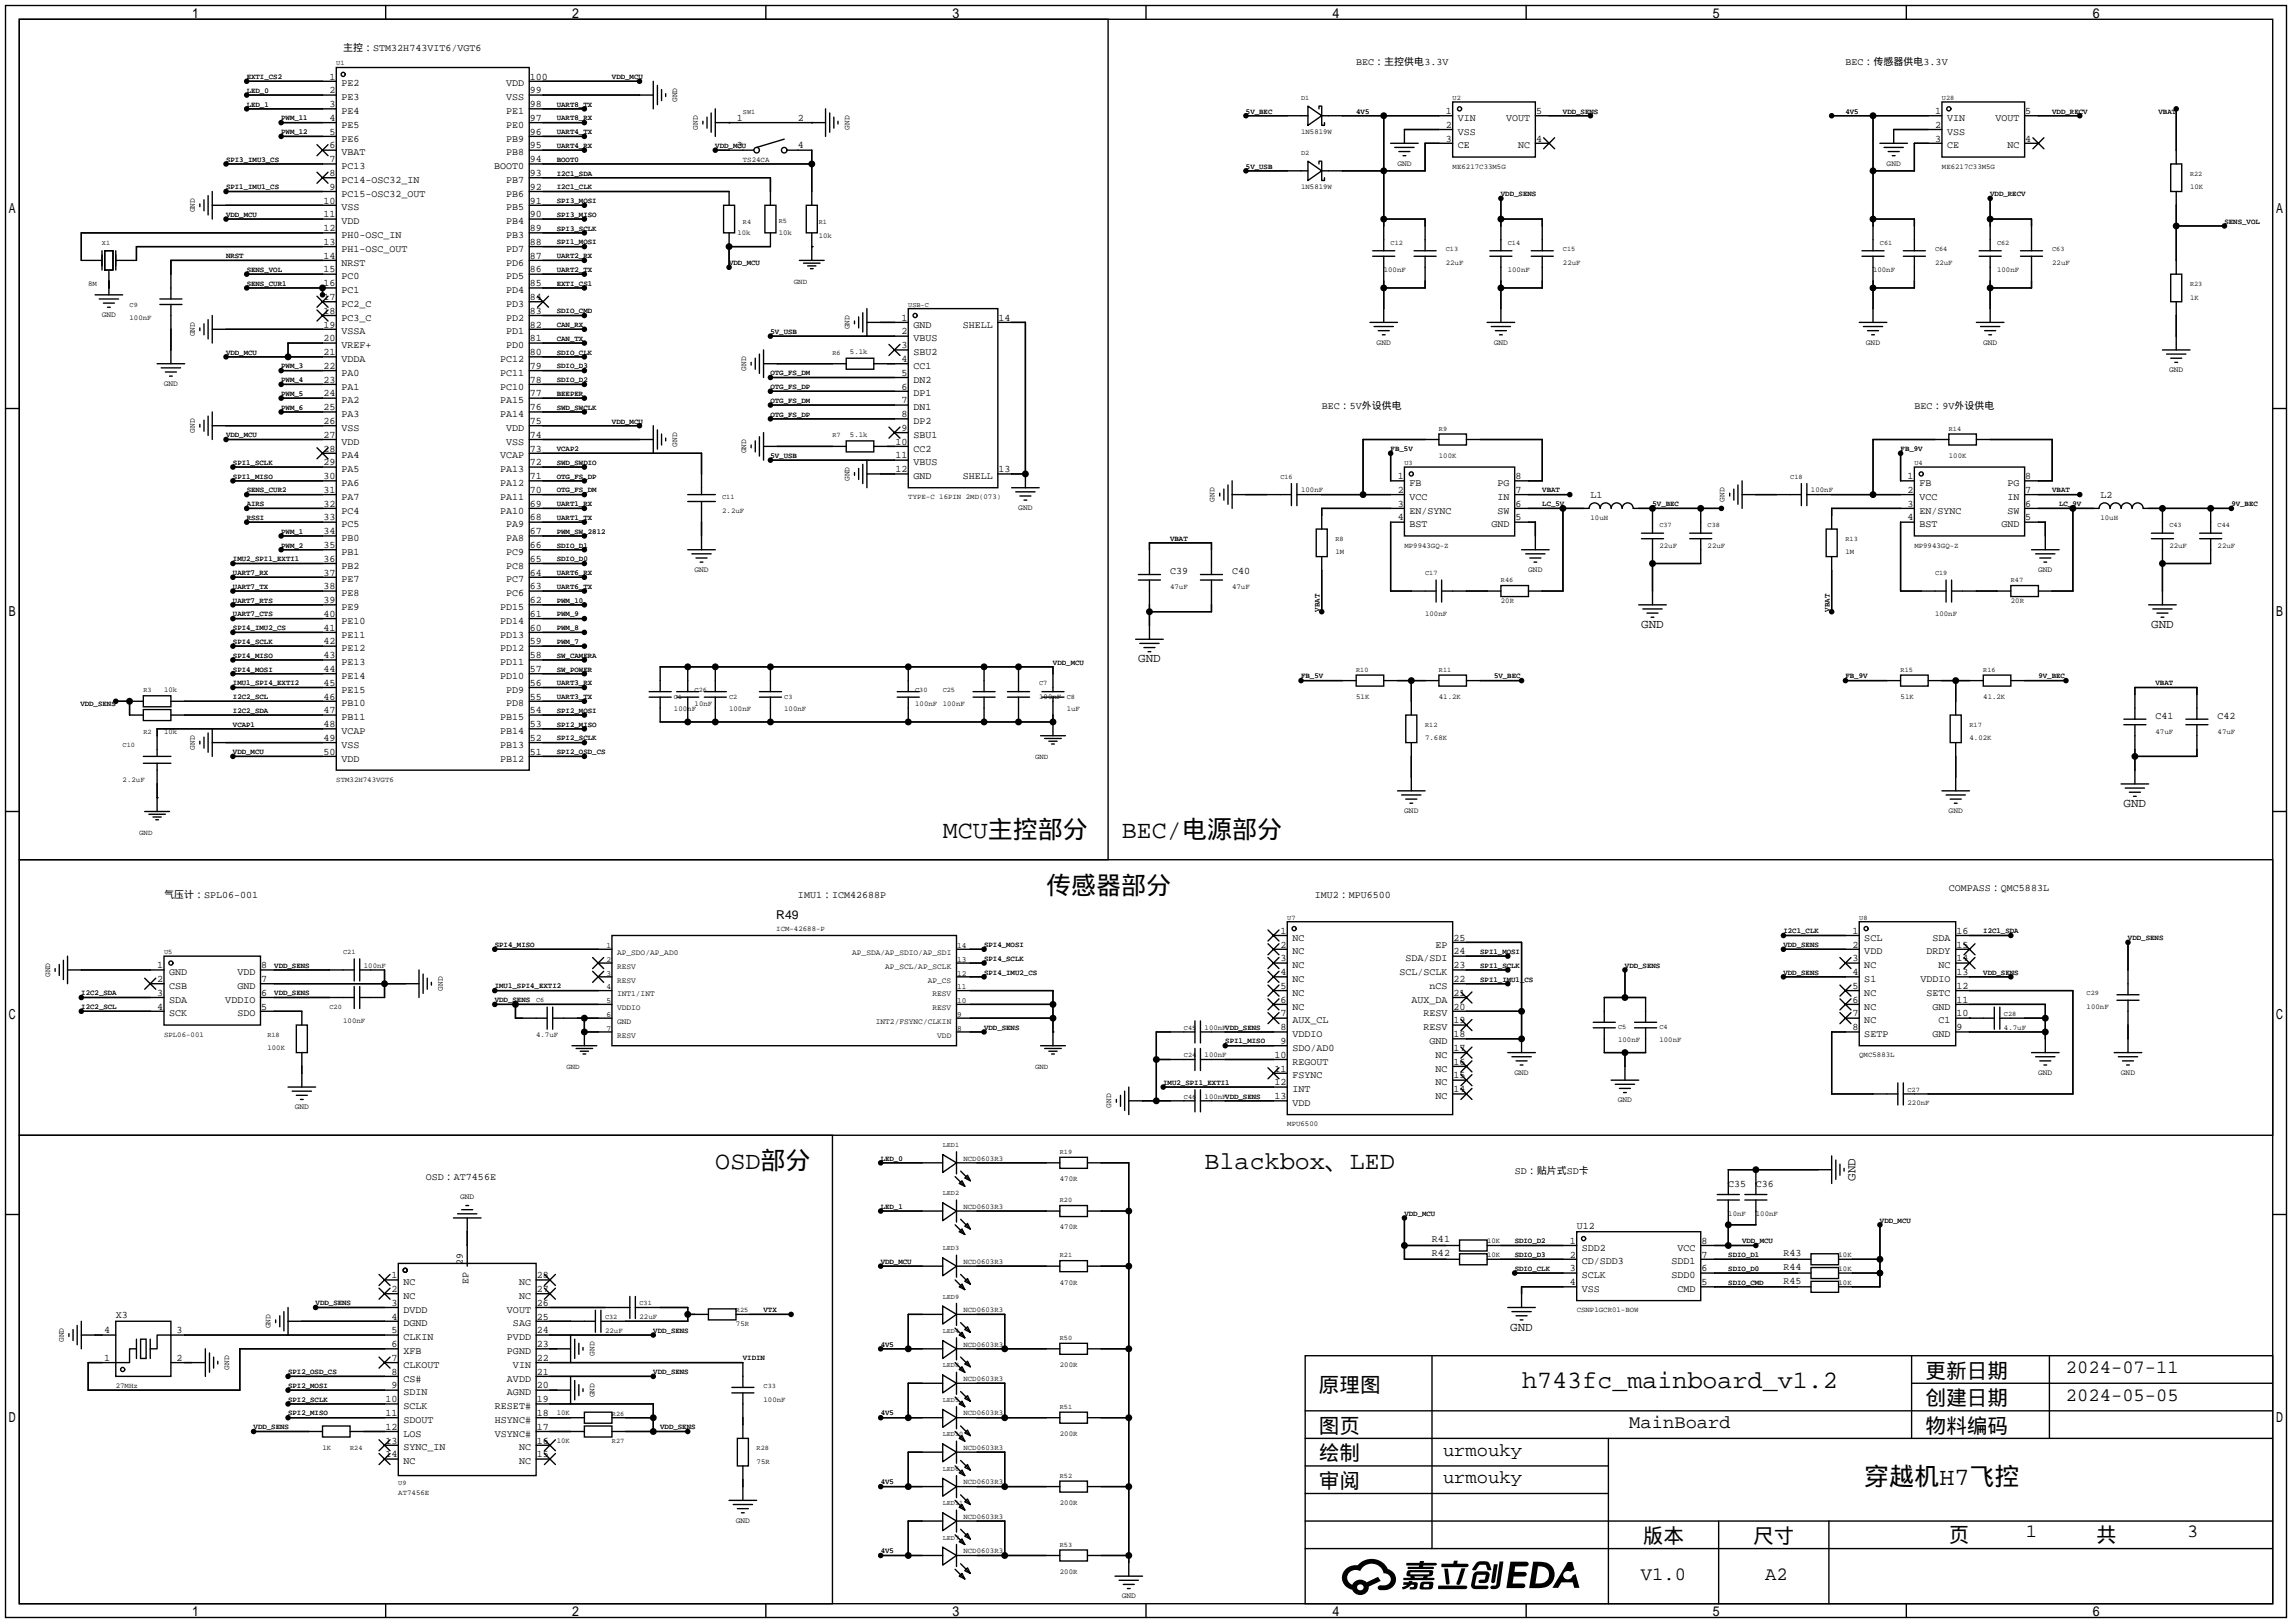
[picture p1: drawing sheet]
<svg xmlns="http://www.w3.org/2000/svg" width="422mm" height="299mm" viewBox="0 0 422 299" stroke-linecap="round" stroke-linejoin="round" font-family="sans-serif">
<defs><g id="words">
<g font-size="4.6">
<text x="173.7" y="154.6">MCU主控部分</text>
<text x="206.8" y="154.6">BEC/电源部分</text>
<text x="192.8" y="164.7">传感器部分</text>
<text x="131.8" y="215.5">OSD部分</text>
<text x="222" y="215.5">Blackbox、LED</text>
<text x="280.5" y="255.9">h743fc_mainboard_v1.2</text>
<text x="343.6" y="273.7">穿越机H7飞控</text>
</g>
<g font-size="3.8">
<text x="243.1" y="256.5">原理图</text>
<text x="354.8" y="254">更新日期</text>
<text x="354.8" y="259.1">创建日期</text>
<text x="243.1" y="269.2">绘制</text>
<text x="243.1" y="264.2">图页</text>
<text x="354.8" y="264.2">物料编码</text>
<text x="243.1" y="274.3">审阅</text>
<text x="302.8" y="284.5">版本</text>
<text x="323.1" y="284.5">尺寸</text>
<text x="359.2" y="284.2">页</text>
<text x="386.3" y="284.2">共</text>
</g>
<g font-size="3.5">
<text x="380.7" y="253.2">2024-07-11</text>
<text x="300.3" y="263.3">MainBoard</text>
<text x="380.7" y="258.2">2024-05-05</text>
<text x="265.9" y="268.4">urmouky</text>
<text x="265.9" y="273.5">urmouky</text>
<text x="373.4" y="283.4">1</text>
<text x="403.1" y="283.4">3</text>
<text x="302.4" y="291.3">V1.0</text>
<text x="325.3" y="291.3">A2</text>
</g>
<g font-size="2.3">
<text x="302.5" y="115.8">GND</text>
<text x="396.4" y="115.8">GND</text>
<text x="209.8" y="122.1">GND</text>
<text x="391.4" y="148.8">GND</text>
<text x="342" y="217.7" transform="rotate(-90 342 217.7)">GND</text>
<text x="278.3" y="245.3">GND</text>
</g>
<text font-size="2.2" x="143.1" y="169.4">R49</text>
<g font-size="1.8">
<text x="63.2" y="9.4">主控：STM32H743VIT6/VGT6</text>
<text x="249.9" y="11.9">BEC：主控供电3.3V</text>
<text x="340.1" y="11.9">BEC：传感器供电3.3V</text>
<text x="60.7" y="14.7">1</text>
<text x="60.7" y="17.2">2</text>
<text x="62.9" y="15.9">PE2</text>
<text x="93.3" y="15.9">VDD</text>
<text x="97.7" y="17.2">99</text>
<text x="97.7" y="14.7">100</text>
<text x="60.7" y="19.7">3</text>
<text x="60.7" y="22.3">4</text>
<text x="62.9" y="18.5">PE3</text>
<text x="62.9" y="21">PE4</text>
<text x="62.9" y="23.6">PE5</text>
<text x="93.3" y="23.6">PE0</text>
<text x="93.3" y="21">PE1</text>
<text x="93.3" y="18.5">VSS</text>
<text x="97.7" y="22.3">97</text>
<text x="97.7" y="19.7">98</text>
<text x="135.8" y="22.3">1</text>
<text x="147.1" y="22.3">2</text>
<text x="266.5" y="21">1</text>
<text x="266.5" y="23.6">2</text>
<text x="268.7" y="22.3">VIN</text>
<text x="277.6" y="22.3">VOUT</text>
<text x="283.1" y="21">5</text>
<text x="356.7" y="21">1</text>
<text x="356.7" y="23.6">2</text>
<text x="358.8" y="22.3">VIN</text>
<text x="367.8" y="22.3">VOUT</text>
<text x="373.3" y="21">5</text>
<text x="60.7" y="24.8">5</text>
<text x="60.7" y="27.4">6</text>
<text x="60.7" y="29.9">7</text>
<text x="62.9" y="26.1">PE6</text>
<text x="62.9" y="28.6">VBAT</text>
<text x="93.3" y="28.6">PB8</text>
<text x="93.3" y="26.1">PB9</text>
<text x="97.7" y="29.9">94</text>
<text x="97.7" y="27.4">95</text>
<text x="97.7" y="24.8">96</text>
<text x="135.8" y="27.4">3</text>
<text x="147.1" y="27.4">4</text>
<text x="266.5" y="26.1">3</text>
<text x="268.7" y="24.8">VSS</text>
<text x="268.7" y="27.4">CE</text>
<text x="279.8" y="27.4">NC</text>
<text x="283.1" y="26.1">4</text>
<text x="356.7" y="26.1">3</text>
<text x="358.8" y="24.8">VSS</text>
<text x="358.8" y="27.4">CE</text>
<text x="370" y="27.4">NC</text>
<text x="373.3" y="26.1">4</text>
<text x="60.7" y="32.4">8</text>
<text x="60.7" y="35">9</text>
<text x="62.9" y="31.2">PC13</text>
<text x="62.9" y="33.7">PC14-OSC32_IN</text>
<text x="91.1" y="31.2">BOOT0</text>
<text x="93.3" y="33.7">PB7</text>
<text x="97.7" y="35">92</text>
<text x="97.7" y="32.4">93</text>
<text x="59.6" y="37.5">10</text>
<text x="59.6" y="40.1">11</text>
<text x="62.9" y="36.3">PC15-OSC32_OUT</text>
<text x="62.9" y="38.8">VSS</text>
<text x="62.9" y="41.3">VDD</text>
<text x="93.3" y="41.3">PB4</text>
<text x="93.3" y="38.8">PB5</text>
<text x="93.3" y="36.3">PB6</text>
<text x="97.7" y="40.1">90</text>
<text x="97.7" y="37.5">91</text>
<text x="59.6" y="42.6">12</text>
<text x="59.6" y="45.1">13</text>
<text x="59.6" y="47.7">14</text>
<text x="62.9" y="43.9">PH0-OSC_IN</text>
<text x="62.9" y="46.4">PH1-OSC_OUT</text>
<text x="93.3" y="46.4">PD7</text>
<text x="93.3" y="43.9">PB3</text>
<text x="97.7" y="47.7">87</text>
<text x="97.7" y="45.1">88</text>
<text x="97.7" y="42.6">89</text>
<text x="59.6" y="50.2">15</text>
<text x="59.6" y="52.8">16</text>
<text x="62.9" y="49">NRST</text>
<text x="62.9" y="51.5">PC0</text>
<text x="93.3" y="51.5">PD5</text>
<text x="93.3" y="49">PD6</text>
<text x="97.7" y="52.8">85</text>
<text x="97.7" y="50.2">86</text>
<text x="59.6" y="55.3">17</text>
<text x="59.6" y="57.8">18</text>
<text x="62.9" y="54">PC1</text>
<text x="62.9" y="56.6">PC2_C</text>
<text x="62.9" y="59.1">PC3_C</text>
<text x="93.3" y="59.1">PD2</text>
<text x="93.3" y="56.6">PD3</text>
<text x="93.3" y="54">PD4</text>
<text x="97.7" y="57.8">83</text>
<text x="97.7" y="55.3">84</text>
<text x="166.2" y="59.1">1</text>
<text x="184" y="59.1">14</text>
<text x="59.6" y="60.4">19</text>
<text x="59.6" y="62.9">20</text>
<text x="59.6" y="65.5">21</text>
<text x="62.9" y="61.7">VSSA</text>
<text x="62.9" y="64.2">VREF+</text>
<text x="93.3" y="64.2">PD0</text>
<text x="93.3" y="61.7">PD1</text>
<text x="97.7" y="65.5">80</text>
<text x="97.7" y="62.9">81</text>
<text x="97.7" y="60.4">82</text>
<text x="166.2" y="61.7">2</text>
<text x="166.2" y="64.2">3</text>
<text x="168.3" y="60.4">GND</text>
<text x="168.3" y="62.9">VBUS</text>
<text x="168.3" y="65.5">SBU2</text>
<text x="177.4" y="60.4">SHELL</text>
<text x="59.6" y="68">22</text>
<text x="59.6" y="70.5">23</text>
<text x="62.9" y="66.7">VDDA</text>
<text x="62.9" y="69.3">PA0</text>
<text x="62.9" y="71.8">PA1</text>
<text x="92.2" y="71.8">PC10</text>
<text x="92.2" y="69.3">PC11</text>
<text x="92.2" y="66.7">PC12</text>
<text x="97.7" y="70.5">78</text>
<text x="97.7" y="68">79</text>
<text x="166.2" y="66.7">4</text>
<text x="166.2" y="69.3">5</text>
<text x="166.2" y="71.8">6</text>
<text x="168.3" y="68">CC1</text>
<text x="168.3" y="70.5">DN2</text>
<text x="59.6" y="73.1">24</text>
<text x="59.6" y="75.6">25</text>
<text x="62.9" y="74.4">PA2</text>
<text x="62.9" y="76.9">PA3</text>
<text x="92.2" y="76.9">PA14</text>
<text x="92.2" y="74.4">PA15</text>
<text x="97.7" y="75.6">76</text>
<text x="97.7" y="73.1">77</text>
<text x="166.2" y="74.4">7</text>
<text x="166.2" y="76.9">8</text>
<text x="168.3" y="73.1">DP1</text>
<text x="168.3" y="75.6">DN1</text>
<text x="243.6" y="75.4">BEC：5V外设供电</text>
<text x="352.8" y="75.4">BEC：9V外设供电</text>
<text x="59.6" y="78.2">26</text>
<text x="59.6" y="80.7">27</text>
<text x="59.6" y="83.2">28</text>
<text x="62.9" y="79.4">VSS</text>
<text x="62.9" y="82">VDD</text>
<text x="93.3" y="82">VSS</text>
<text x="93.3" y="79.4">VDD</text>
<text x="97.7" y="83.2">73</text>
<text x="97.7" y="80.7">74</text>
<text x="97.7" y="78.2">75</text>
<text x="165" y="82">10</text>
<text x="166.2" y="79.4">9</text>
<text x="168.3" y="78.2">DP2</text>
<text x="168.3" y="80.7">SBU1</text>
<text x="168.3" y="83.2">CC2</text>
<text x="59.6" y="85.8">29</text>
<text x="59.6" y="88.3">30</text>
<text x="62.9" y="84.5">PA4</text>
<text x="62.9" y="87.1">PA5</text>
<text x="62.9" y="89.6">PA6</text>
<text x="92.2" y="89.6">PA12</text>
<text x="92.2" y="87.1">PA13</text>
<text x="92.2" y="84.5">VCAP</text>
<text x="97.7" y="88.3">71</text>
<text x="97.7" y="85.8">72</text>
<text x="165" y="84.5">11</text>
<text x="165" y="87.1">12</text>
<text x="168.3" y="85.8">VBUS</text>
<text x="168.3" y="88.3">GND</text>
<text x="177.4" y="88.3">SHELL</text>
<text x="184" y="87.1">13</text>
<text x="257.6" y="88.3">1</text>
<text x="259.8" y="89.6">FB</text>
<text x="276" y="89.6">PG</text>
<text x="279.3" y="88.3">8</text>
<text x="351.6" y="88.3">1</text>
<text x="353.7" y="89.6">FB</text>
<text x="370" y="89.6">PG</text>
<text x="373.3" y="88.3">8</text>
<text x="59.6" y="90.9">31</text>
<text x="59.6" y="93.4">32</text>
<text x="59.6" y="95.9">33</text>
<text x="62.9" y="92.1">PA7</text>
<text x="62.9" y="94.7">PC4</text>
<text x="92.2" y="94.7">PA10</text>
<text x="92.2" y="92.1">PA11</text>
<text x="97.7" y="95.9">68</text>
<text x="97.7" y="93.4">69</text>
<text x="97.7" y="90.9">70</text>
<text x="257.6" y="90.9">2</text>
<text x="257.6" y="93.4">3</text>
<text x="257.6" y="95.9">4</text>
<text x="259.8" y="92.1">VCC</text>
<text x="259.8" y="94.7">EN/SYNC</text>
<text x="276" y="94.7">SW</text>
<text x="276" y="92.1">IN</text>
<text x="279.3" y="95.9">5</text>
<text x="279.3" y="93.4">6</text>
<text x="279.3" y="90.9">7</text>
<text x="293.1" y="91.9">L1</text>
<text x="351.6" y="90.9">2</text>
<text x="351.6" y="93.4">3</text>
<text x="351.6" y="95.9">4</text>
<text x="353.7" y="92.1">VCC</text>
<text x="353.7" y="94.7">EN/SYNC</text>
<text x="370" y="94.7">SW</text>
<text x="370" y="92.1">IN</text>
<text x="373.3" y="95.9">5</text>
<text x="373.3" y="93.4">6</text>
<text x="373.3" y="90.9">7</text>
<text x="387.1" y="91.9">L2</text>
<text x="59.6" y="98.5">34</text>
<text x="59.6" y="101">35</text>
<text x="62.9" y="97.2">PC5</text>
<text x="62.9" y="99.8">PB0</text>
<text x="93.3" y="99.8">PA8</text>
<text x="93.3" y="97.2">PA9</text>
<text x="97.7" y="101">66</text>
<text x="97.7" y="98.5">67</text>
<text x="259.8" y="97.2">BST</text>
<text x="274.9" y="97.2">GND</text>
<text x="353.7" y="97.2">BST</text>
<text x="368.9" y="97.2">GND</text>
<text x="59.6" y="103.6">36</text>
<text x="59.6" y="106.1">37</text>
<text x="62.9" y="102.3">PB1</text>
<text x="62.9" y="104.8">PB2</text>
<text x="62.9" y="107.4">PE7</text>
<text x="93.3" y="107.4">PC7</text>
<text x="93.3" y="104.8">PC8</text>
<text x="93.3" y="102.3">PC9</text>
<text x="97.7" y="106.1">64</text>
<text x="97.7" y="103.6">65</text>
<text x="215.6" y="105.9">C39</text>
<text x="227.1" y="105.9">C40</text>
<text x="59.6" y="108.6">38</text>
<text x="59.6" y="111.2">39</text>
<text x="59.6" y="113.7">40</text>
<text x="62.9" y="109.9">PE8</text>
<text x="62.9" y="112.5">PE9</text>
<text x="92.2" y="112.5">PD15</text>
<text x="93.3" y="109.9">PC6</text>
<text x="97.7" y="113.7">61</text>
<text x="97.7" y="111.2">62</text>
<text x="97.7" y="108.6">63</text>
<text x="59.6" y="116.3">41</text>
<text x="59.6" y="118.8">42</text>
<text x="62.9" y="115">PE10</text>
<text x="62.9" y="117.5">PE11</text>
<text x="92.2" y="117.5">PD13</text>
<text x="92.2" y="115">PD14</text>
<text x="97.7" y="118.8">59</text>
<text x="97.7" y="116.3">60</text>
<text x="59.6" y="121.3">43</text>
<text x="59.6" y="123.9">44</text>
<text x="62.9" y="120.1">PE12</text>
<text x="62.9" y="122.6">PE13</text>
<text x="62.9" y="125.2">PE14</text>
<text x="92.2" y="125.2">PD10</text>
<text x="92.2" y="122.6">PD11</text>
<text x="92.2" y="120.1">PD12</text>
<text x="97.7" y="123.9">57</text>
<text x="97.7" y="121.3">58</text>
<text x="59.6" y="126.4">45</text>
<text x="59.6" y="129">46</text>
<text x="59.6" y="131.5">47</text>
<text x="62.9" y="127.7">PE15</text>
<text x="62.9" y="130.2">PB10</text>
<text x="93.3" y="130.2">PD8</text>
<text x="93.3" y="127.7">PD9</text>
<text x="97.7" y="131.5">54</text>
<text x="97.7" y="129">55</text>
<text x="97.7" y="126.4">56</text>
<text x="59.6" y="134">48</text>
<text x="59.6" y="136.6">49</text>
<text x="62.9" y="132.8">PB11</text>
<text x="62.9" y="135.3">VCAP</text>
<text x="62.9" y="137.9">VSS</text>
<text x="92.2" y="137.9">PB13</text>
<text x="92.2" y="135.3">PB14</text>
<text x="92.2" y="132.8">PB15</text>
<text x="97.7" y="136.6">52</text>
<text x="97.7" y="134">53</text>
<text x="397.3" y="132.5">C41</text>
<text x="408.7" y="132.5">C42</text>
<text x="59.6" y="139.1">50</text>
<text x="62.9" y="140.4">VDD</text>
<text x="92.2" y="140.4">PB12</text>
<text x="97.7" y="139.1">51</text>
<text x="30.2" y="165.6">气压计：SPL06-001</text>
<text x="147.1" y="165.6">IMU1：ICM42688P</text>
<text x="242.3" y="165.6">IMU2：MPU6500</text>
<text x="359.2" y="164.3">COMPASS：QMC5883L</text>
<text x="236" y="172.1">1</text>
<text x="238.2" y="173.4">NC</text>
<text x="267.8" y="173.4">25</text>
<text x="341.4" y="172.1">1</text>
<text x="343.6" y="173.4">SCL</text>
<text x="356.2" y="173.4">SDA</text>
<text x="360.6" y="172.1">16</text>
<text x="29" y="178.5">1</text>
<text x="31.2" y="179.8">GND</text>
<text x="43.7" y="179.8">VDD</text>
<text x="48.1" y="178.5">8</text>
<text x="236" y="174.7">2</text>
<text x="236" y="177.2">3</text>
<text x="236" y="179.8">4</text>
<text x="238.2" y="176">NC</text>
<text x="238.2" y="178.5">NC</text>
<text x="257.9" y="179.8">SCL/SCLK</text>
<text x="259" y="177.2">SDA/SDI</text>
<text x="264.6" y="174.7">EP</text>
<text x="267.8" y="178.5">23</text>
<text x="267.8" y="176">24</text>
<text x="341.4" y="174.7">2</text>
<text x="341.4" y="177.2">3</text>
<text x="341.4" y="179.8">4</text>
<text x="343.6" y="176">VDD</text>
<text x="343.6" y="178.5">NC</text>
<text x="355.1" y="176">DRDY</text>
<text x="357.3" y="178.5">NC</text>
<text x="360.6" y="179.8">13</text>
<text x="360.6" y="177.2">14</text>
<text x="360.6" y="174.7">15</text>
<text x="29" y="181">2</text>
<text x="29" y="183.6">3</text>
<text x="31.2" y="182.3">CSB</text>
<text x="31.2" y="184.8">SDA</text>
<text x="41.5" y="184.8">VDDIO</text>
<text x="43.7" y="182.3">GND</text>
<text x="48.1" y="183.6">6</text>
<text x="48.1" y="181">7</text>
<text x="236" y="182.3">5</text>
<text x="236" y="184.8">6</text>
<text x="238.2" y="181">NC</text>
<text x="238.2" y="183.6">NC</text>
<text x="260.1" y="184.8">AUX_DA</text>
<text x="263.5" y="182.3">nCS</text>
<text x="267.8" y="183.6">21</text>
<text x="267.8" y="181">22</text>
<text x="341.4" y="182.3">5</text>
<text x="341.4" y="184.8">6</text>
<text x="343.6" y="181">S1</text>
<text x="343.6" y="183.6">NC</text>
<text x="353.9" y="181">VDDIO</text>
<text x="355.1" y="183.6">SETC</text>
<text x="360.6" y="184.8">11</text>
<text x="360.6" y="182.3">12</text>
<text x="29" y="186.1">4</text>
<text x="31.2" y="187.4">SCK</text>
<text x="43.7" y="187.4">SDO</text>
<text x="48.1" y="186.1">5</text>
<text x="236" y="187.4">7</text>
<text x="236" y="189.9">8</text>
<text x="238.2" y="186.1">NC</text>
<text x="238.2" y="188.7">AUX_CL</text>
<text x="238.2" y="191.2">VDDIO</text>
<text x="262.3" y="189.9">RESV</text>
<text x="262.3" y="187.4">RESV</text>
<text x="267.8" y="191.2">18</text>
<text x="267.8" y="188.7">19</text>
<text x="267.8" y="186.1">20</text>
<text x="341.4" y="187.4">7</text>
<text x="341.4" y="189.9">8</text>
<text x="343.6" y="186.1">NC</text>
<text x="343.6" y="188.7">NC</text>
<text x="343.6" y="191.2">SETP</text>
<text x="356.2" y="191.2">GND</text>
<text x="356.2" y="186.1">GND</text>
<text x="357.3" y="188.7">C1</text>
<text x="360.6" y="189.9">9</text>
<text x="360.6" y="187.4">10</text>
<text x="234.9" y="195">10</text>
<text x="234.9" y="197.5">11</text>
<text x="236" y="192.5">9</text>
<text x="238.2" y="193.7">SDO/AD0</text>
<text x="238.2" y="196.3">REGOUT</text>
<text x="263.5" y="192.5">GND</text>
<text x="264.6" y="197.5">NC</text>
<text x="264.6" y="195">NC</text>
<text x="267.8" y="196.3">16</text>
<text x="267.8" y="193.7">17</text>
<text x="234.9" y="200.1">12</text>
<text x="234.9" y="202.6">13</text>
<text x="238.2" y="198.8">FSYNC</text>
<text x="238.2" y="201.4">INT</text>
<text x="238.2" y="203.9">VDD</text>
<text x="264.6" y="202.6">NC</text>
<text x="264.6" y="200.1">NC</text>
<text x="267.8" y="201.4">14</text>
<text x="267.8" y="198.8">15</text>
<text x="78.5" y="217.6">OSD：AT7456E</text>
<text x="279.1" y="216.4">SD：贴片式SD卡</text>
<text x="318.5" y="218.9">C35</text>
<text x="323.6" y="218.9">C36</text>
<text x="290.6" y="226.5">U12</text>
<text x="85.3" y="233.2" transform="rotate(-90 85.3 233.2)">29</text>
<text x="263.9" y="229.1">R41</text>
<text x="263.9" y="231.6">R42</text>
<text x="289.3" y="229.3">1</text>
<text x="289.3" y="231.8">2</text>
<text x="291.5" y="230.6">SDD2</text>
<text x="291.5" y="233.1">CD/SDD3</text>
<text x="308.1" y="233.1">SDD1</text>
<text x="309.2" y="230.6">VCC</text>
<text x="313.6" y="231.8">7</text>
<text x="313.6" y="229.3">8</text>
<text x="328.7" y="231.6">R43</text>
<text x="72.2" y="235.6">1</text>
<text x="72.2" y="238.2">2</text>
<text x="74.3" y="236.9">NC</text>
<text x="74.3" y="239.5">NC</text>
<text x="86.3" y="236.6" transform="rotate(-90 86.3 236.6)">EP</text>
<text x="95.6" y="239.5">NC</text>
<text x="95.6" y="236.9">NC</text>
<text x="98.9" y="238.2">27</text>
<text x="98.9" y="235.6">28</text>
<text x="289.3" y="234.4">3</text>
<text x="289.3" y="236.9">4</text>
<text x="291.5" y="235.6">SCLK</text>
<text x="291.5" y="238.2">VSS</text>
<text x="308.1" y="235.6">SDD0</text>
<text x="309.2" y="238.2">CMD</text>
<text x="313.6" y="236.9">5</text>
<text x="313.6" y="234.4">6</text>
<text x="328.7" y="234.1">R44</text>
<text x="328.7" y="236.7">R45</text>
<text x="19.2" y="245.8">4</text>
<text x="21.3" y="243">X3</text>
<text x="32.5" y="245.8">3</text>
<text x="72.2" y="240.7">3</text>
<text x="72.2" y="243.3">4</text>
<text x="72.2" y="245.8">5</text>
<text x="74.3" y="242">DVDD</text>
<text x="74.3" y="244.5">DGND</text>
<text x="93.4" y="242">VOUT</text>
<text x="94.5" y="244.5">SAG</text>
<text x="98.9" y="245.8">24</text>
<text x="98.9" y="243.3">25</text>
<text x="98.9" y="240.7">26</text>
<text x="19.2" y="250.9">1</text>
<text x="32.5" y="250.9">2</text>
<text x="72.2" y="248.3">6</text>
<text x="72.2" y="250.9">7</text>
<text x="74.3" y="247.1">CLKIN</text>
<text x="74.3" y="249.6">XFB</text>
<text x="93.4" y="249.6">PGND</text>
<text x="93.4" y="247.1">PVDD</text>
<text x="98.9" y="250.9">22</text>
<text x="98.9" y="248.3">23</text>
<text x="72.2" y="253.4">8</text>
<text x="72.2" y="256">9</text>
<text x="74.3" y="252.2">CLKOUT</text>
<text x="74.3" y="254.7">CS#</text>
<text x="74.3" y="257.2">SDIN</text>
<text x="93.4" y="257.2">AGND</text>
<text x="93.4" y="254.7">AVDD</text>
<text x="94.5" y="252.2">VIN</text>
<text x="98.9" y="256">20</text>
<text x="98.9" y="253.4">21</text>
<text x="71.1" y="258.5">10</text>
<text x="71.1" y="261">11</text>
<text x="71.1" y="263.6">12</text>
<text x="74.3" y="259.8">SCLK</text>
<text x="74.3" y="262.3">SDOUT</text>
<text x="91.2" y="262.3">HSYNC#</text>
<text x="91.2" y="259.8">RESET#</text>
<text x="98.9" y="263.6">17</text>
<text x="98.9" y="261">18</text>
<text x="98.9" y="258.5">19</text>
<text x="71.1" y="266.1">13</text>
<text x="71.1" y="268.7">14</text>
<text x="74.3" y="264.9">LOS</text>
<text x="74.3" y="267.4">SYNC_IN</text>
<text x="74.3" y="269.9">NC</text>
<text x="91.2" y="264.9">VSYNC#</text>
<text x="95.6" y="269.9">NC</text>
<text x="95.6" y="267.4">NC</text>
<text x="98.9" y="268.7">15</text>
<text x="98.9" y="266.1">16</text>
</g>
<g font-size="1.5">
<text x="124.8" y="18.8" transform="rotate(-90 124.8 18.8)">GND</text>
<text x="128.6" y="23.9" transform="rotate(-90 128.6 23.9)">GND</text>
<text x="156.5" y="23.9" transform="rotate(-90 156.5 23.9)">GND</text>
<text x="257.5" y="30.5">GND</text>
<text x="347.7" y="30.5">GND</text>
<text x="35.9" y="39.2" transform="rotate(-90 35.9 39.2)">GND</text>
<text x="18.8" y="58.5">GND</text>
<text x="35.9" y="62" transform="rotate(-90 35.9 62)">GND</text>
<text x="156.5" y="60.7" transform="rotate(-90 156.5 60.7)">GND</text>
<text x="253.7" y="63.5">GND</text>
<text x="275.3" y="63.5">GND</text>
<text x="343.9" y="63.5">GND</text>
<text x="365.5" y="63.5">GND</text>
<text x="30.2" y="71.2">GND</text>
<text x="137.5" y="68.4" transform="rotate(-90 137.5 68.4)">GND</text>
<text x="399.8" y="68.6">GND</text>
<text x="35.9" y="79.8" transform="rotate(-90 35.9 79.8)">GND</text>
<text x="124.8" y="82.3" transform="rotate(-90 124.8 82.3)">GND</text>
<text x="137.5" y="83.6" transform="rotate(-90 137.5 83.6)">GND</text>
<text x="156.5" y="88.7" transform="rotate(-90 156.5 88.7)">GND</text>
<text x="187.7" y="94">GND</text>
<text x="223.8" y="92.5" transform="rotate(-90 223.8 92.5)">GND</text>
<text x="317.8" y="92.5" transform="rotate(-90 317.8 92.5)">GND</text>
<text x="128" y="105.4">GND</text>
<text x="281.7" y="105.4">GND</text>
<text x="375.6" y="105.4">GND</text>
<text x="35.9" y="138.2" transform="rotate(-90 35.9 138.2)">GND</text>
<text x="258.8" y="149.9">GND</text>
<text x="359.1" y="149.9">GND</text>
<text x="111.8" y="174.8">1</text>
<text x="111.8" y="177.3">2</text>
<text x="111.8" y="179.9">3</text>
<text x="113.7" y="176.1">AP_SDO/AP_AD0</text>
<text x="113.7" y="178.6">RESV</text>
<text x="157" y="176.1">AP_SDA/AP_SDIO/AP_SDI</text>
<text x="163.1" y="178.6">AP_SCL/AP_SCLK</text>
<text x="176.4" y="179.9">12</text>
<text x="176.4" y="177.3">13</text>
<text x="176.4" y="174.8">14</text>
<text x="9.2" y="180.1" transform="rotate(-90 9.2 180.1)">GND</text>
<text x="81.6" y="182.7" transform="rotate(-90 81.6 182.7)">GND</text>
<text x="111.8" y="182.4">4</text>
<text x="111.8" y="185">5</text>
<text x="113.7" y="181.2">RESV</text>
<text x="113.7" y="183.7">INT1/INT</text>
<text x="171" y="181.2">AP_CS</text>
<text x="171.9" y="183.7">RESV</text>
<text x="176.4" y="185">10</text>
<text x="176.4" y="182.4">11</text>
<text x="111.8" y="187.5">6</text>
<text x="111.8" y="190">7</text>
<text x="113.7" y="186.2">VDDIO</text>
<text x="113.7" y="188.8">GND</text>
<text x="113.7" y="191.3">RESV</text>
<text x="161.4" y="188.8">INT2/FSYNC/CLKIN</text>
<text x="171.9" y="186.2">RESV</text>
<text x="172.7" y="191.3">VDD</text>
<text x="176.4" y="190">8</text>
<text x="176.4" y="187.5">9</text>
<text x="279.1" y="198.2">GND</text>
<text x="298.2" y="203.2">GND</text>
<text x="375.6" y="198.2">GND</text>
<text x="390.9" y="198.2">GND</text>
<text x="54.3" y="204.5">GND</text>
<text x="204.8" y="204.3" transform="rotate(-90 204.8 204.3)">GND</text>
<text x="84.8" y="221">GND</text>
<text x="49.9" y="244.9" transform="rotate(-90 49.9 244.9)">GND</text>
<text x="11.8" y="247.4" transform="rotate(-90 11.8 247.4)">GND</text>
<text x="109.5" y="250" transform="rotate(-90 109.5 250)">GND</text>
<text x="42.2" y="252.5" transform="rotate(-90 42.2 252.5)">GND</text>
<text x="109.5" y="257.6" transform="rotate(-90 109.5 257.6)">GND</text>
<text x="135.6" y="280.7">GND</text>
<text x="206.7" y="294.7">GND</text>
</g>
<g font-size="1.4">
<text x="45.5" y="14.6">EXTI_CS2</text>
<text x="45.5" y="17.1">LED_0</text>
<text x="112.8" y="14.6">VDD_MCU</text>
<text x="45.5" y="19.7">LED_1</text>
<text x="51.8" y="22.2">PWM_11</text>
<text x="102.6" y="19.7">UART8_TX</text>
<text x="102.6" y="22.2">UART8_RX</text>
<text x="229.6" y="20.9">5V_BEC</text>
<text x="249.9" y="20.9">4V5</text>
<text x="288" y="20.9">VDD_SENS</text>
<text x="340.1" y="20.9">4V5</text>
<text x="378.2" y="20.9">VDD_RECV</text>
<text x="397.8" y="21">VBAT</text>
<text x="41.7" y="29.8">SPI3_IMU3_CS</text>
<text x="51.8" y="24.7">PWM_12</text>
<text x="102.6" y="24.7">UART4_TX</text>
<text x="102.6" y="27.3">UART4_RX</text>
<text x="102.6" y="29.8">BOOT0</text>
<text x="131.8" y="27.3">VDD_MCU</text>
<text x="136.9" y="29.8">TS24CA</text>
<text x="239.8" y="24.7">1N5819W</text>
<text x="41.7" y="34.9">SPI1_IMU1_CS</text>
<text x="102.6" y="32.4">I2C1_SDA</text>
<text x="102.6" y="34.9">I2C1_CLK</text>
<text x="229.6" y="31.1">5V_USB</text>
<text x="239.8" y="34.9">1N5819W</text>
<text x="267.7" y="31.1">ME6217C33M5G</text>
<text x="357.9" y="31.1">ME6217C33M5G</text>
<text x="403.6" y="34.9">10K</text>
<text x="41.7" y="40">VDD_MCU</text>
<text x="102.6" y="37.4">SPI3_MOSI</text>
<text x="102.6" y="40">SPI3_MISO</text>
<text x="276.6" y="36.2">VDD_SENS</text>
<text x="366.8" y="36.2">VDD_RECV</text>
<text x="410" y="41.2">SENS_VOL</text>
<text x="41.7" y="47.6">NRST</text>
<text x="102.6" y="42.5">SPI3_SCLK</text>
<text x="102.6" y="45.1">SPI1_MOSI</text>
<text x="102.6" y="47.6">UART2_RX</text>
<text x="135.9" y="43.4">10k</text>
<text x="143.5" y="43.4">10k</text>
<text x="150.9" y="43.8">10k</text>
<text x="16.3" y="52.7">8M</text>
<text x="45.5" y="50.1">SENS_VOL</text>
<text x="45.5" y="52.7">SENS_CUR1</text>
<text x="102.6" y="50.1">UART2_TX</text>
<text x="102.6" y="52.7">EXTI_CS1</text>
<text x="134.4" y="48.9">VDD_MCU</text>
<text x="146.3" y="52.3">GND</text>
<text x="255" y="50.1">100nF</text>
<text x="266.4" y="48.9">22uF</text>
<text x="277.9" y="50.1">100nF</text>
<text x="288" y="48.9">22uF</text>
<text x="345.2" y="50.1">100nF</text>
<text x="356.6" y="48.9">22uF</text>
<text x="368" y="50.1">100nF</text>
<text x="378.2" y="48.9">22uF</text>
<text x="23.9" y="59">100nF</text>
<text x="102.6" y="57.8">SDIO_CMD</text>
<text x="403.6" y="55.2">1K</text>
<text x="41.7" y="65.4">VDD_MCU</text>
<text x="102.6" y="65.4">SDIO_CLK</text>
<text x="102.6" y="60.3">CAN_RX</text>
<text x="102.6" y="62.8">CAN_TX</text>
<text x="142" y="61.6">5V_USB</text>
<text x="156.6" y="65.3">5.1k</text>
<text x="51.8" y="67.9">PWM_3</text>
<text x="51.8" y="70.5">PWM_4</text>
<text x="102.6" y="70.5">SDIO_D2</text>
<text x="102.6" y="67.9">SDIO_D3</text>
<text x="142" y="71.7">OTG_FS_DP</text>
<text x="142" y="69.2">OTG_FS_DM</text>
<text x="51.8" y="73">PWM_5</text>
<text x="51.8" y="75.5">PWM_6</text>
<text x="102.6" y="73">BEEPER</text>
<text x="102.6" y="75.5">SWD_SWCLK</text>
<text x="142" y="76.8">OTG_FS_DP</text>
<text x="142" y="74.3">OTG_FS_DM</text>
<text x="41.7" y="80.6">VDD_MCU</text>
<text x="102.6" y="83.2">VCAP2</text>
<text x="112.8" y="78.1">VDD_MCU</text>
<text x="156.6" y="80.5">5.1k</text>
<text x="256.3" y="83.2">FB_5V</text>
<text x="350.3" y="83.2">FB_9V</text>
<text x="42.9" y="85.7">SPI1_SCLK</text>
<text x="42.9" y="88.2">SPI1_MISO</text>
<text x="102.6" y="85.7">SWD_SWDIO</text>
<text x="102.6" y="88.2">OTG_FS_DP</text>
<text x="142" y="84.4">5V_USB</text>
<text x="265.2" y="84.4">100K</text>
<text x="359.2" y="84.4">100K</text>
<text x="45.5" y="93.3">AIRS</text>
<text x="45.5" y="95.9">RSSI</text>
<text x="45.5" y="90.8">SENS_CUR2</text>
<text x="102.6" y="90.8">OTG_FS_DM</text>
<text x="102.6" y="93.3">UART1_RX</text>
<text x="102.6" y="95.9">UART1_TX</text>
<text x="133.1" y="94.6">2.2uF</text>
<text x="167.4" y="92">TYPE-C 16PIN 2MD(073)</text>
<text x="239.8" y="90.8">100nF</text>
<text x="284.2" y="90.8">VBAT</text>
<text x="284.2" y="93.3">LC_5V</text>
<text x="293.1" y="95.9">10uH</text>
<text x="304.5" y="93.3">5V_BEC</text>
<text x="333.8" y="90.8">100nF</text>
<text x="378.2" y="90.8">VBAT</text>
<text x="379.5" y="93.3">LC_9V</text>
<text x="387.1" y="95.9">10uH</text>
<text x="411.2" y="93.3">9V_BEC</text>
<text x="51.8" y="98.4">PWM_1</text>
<text x="51.8" y="100.9">PWM_2</text>
<text x="102.6" y="100.9">SDIO_D1</text>
<text x="102.6" y="98.4">PWM_SW_2812</text>
<text x="215.6" y="99.7">VBAT</text>
<text x="258.8" y="100.9">MP9943GQ-Z</text>
<text x="305.8" y="100.9">22uF</text>
<text x="314.7" y="100.9">22uF</text>
<text x="352.8" y="100.9">MP9943GQ-Z</text>
<text x="399.8" y="100.9">22uF</text>
<text x="408.7" y="100.9">22uF</text>
<text x="42.9" y="106">UART7_RX</text>
<text x="42.9" y="103.5">IMU2_SPI1_EXTI1</text>
<text x="102.6" y="103.5">SDIO_D0</text>
<text x="102.6" y="106">UART6_RX</text>
<text x="246.1" y="102.2">1M</text>
<text x="340.1" y="102.2">1M</text>
<text x="42.9" y="108.6">UART7_TX</text>
<text x="42.9" y="111.1">UART7_RTS</text>
<text x="42.9" y="113.6">UART7_CTS</text>
<text x="102.6" y="108.6">UART6_TX</text>
<text x="102.6" y="111.1">PWM_10</text>
<text x="102.6" y="113.6">PWM_9</text>
<text x="215.6" y="108.6">47uF</text>
<text x="227.1" y="108.6">47uF</text>
<text x="243.2" y="112.8" transform="rotate(-90 243.2 112.8)">VBAT</text>
<text x="262.6" y="113.6">100nF</text>
<text x="276.6" y="111.1">20R</text>
<text x="337.2" y="112.8" transform="rotate(-90 337.2 112.8)">VBAT</text>
<text x="356.6" y="113.6">100nF</text>
<text x="370.6" y="111.1">20R</text>
<text x="42.9" y="116.2">SPI4_IMU2_CS</text>
<text x="42.9" y="118.7">SPI4_SCLK</text>
<text x="102.6" y="116.2">PWM_8</text>
<text x="102.6" y="118.7">PWM_7</text>
<text x="42.9" y="121.3">SPI4_MISO</text>
<text x="42.9" y="123.8">SPI4_MOSI</text>
<text x="102.6" y="121.3">SW_CAMERA</text>
<text x="102.6" y="123.8">SW_POWER</text>
<text x="194.1" y="122.5">VDD_MCU</text>
<text x="239.8" y="125.1">FB_5V</text>
<text x="275.3" y="125.1">5V_BEC</text>
<text x="340.1" y="125.1">FB_9V</text>
<text x="375.7" y="125.1">9V_BEC</text>
<text x="14.8" y="130.2">VDD_SENS</text>
<text x="30.2" y="127.6">10k</text>
<text x="42.9" y="131.4">I2C2_SDA</text>
<text x="42.9" y="128.9">I2C2_SCL</text>
<text x="42.9" y="126.3">IMU1_SPI4_EXTI2</text>
<text x="102.6" y="128.9">UART3_TX</text>
<text x="102.6" y="126.3">UART3_RX</text>
<text x="102.6" y="131.4">SPI2_MOSI</text>
<text x="124.2" y="131">100nF</text>
<text x="128" y="130.1">10nF</text>
<text x="134.4" y="131">100nF</text>
<text x="144.5" y="131">100nF</text>
<text x="168.7" y="130.1">100nF</text>
<text x="173.7" y="130.1">100nF</text>
<text x="191.5" y="128.9">100nF</text>
<text x="196.6" y="131">1uF</text>
<text x="249.9" y="128.9">51K</text>
<text x="265.2" y="128.9">41.2K</text>
<text x="350.3" y="128.9">51K</text>
<text x="365.5" y="128.9">41.2K</text>
<text x="397.3" y="126.3">VBAT</text>
<text x="30.2" y="135.2">10k</text>
<text x="42.9" y="134">VCAP1</text>
<text x="102.6" y="134">SPI2_MISO</text>
<text x="102.6" y="136.5">SPI2_SCLK</text>
<text x="262.6" y="136.5">7.68K</text>
<text x="363" y="136.5">4.02K</text>
<text x="397.3" y="135.2">47uF</text>
<text x="408.7" y="135.2">47uF</text>
<text x="42.9" y="139">VDD_MCU</text>
<text x="102.6" y="139">SPI2_OSD_CS</text>
<text x="190.8" y="139.9">GND</text>
<text x="22.6" y="144.1">2.2uF</text>
<text x="62" y="144.1">STM32H743VGT6</text>
<text x="25.7" y="153.9">GND</text>
<text x="143.1" y="171.6">ICM-42688-P</text>
<text x="328.7" y="172.1">I2C1_CLK</text>
<text x="365.5" y="172.1">I2C1_SDA</text>
<text x="392.2" y="173.3">VDD_SENS</text>
<text x="50.5" y="178.4">VDD_SENS</text>
<text x="67.1" y="178.4">100nF</text>
<text x="91.2" y="174.6">SPI4_MISO</text>
<text x="181.4" y="174.6">SPI4_MOSI</text>
<text x="181.4" y="177.1">SPI4_SCLK</text>
<text x="181.4" y="179.7">SPI4_IMU2_CS</text>
<text x="272.8" y="175.9">SPI1_MOSI</text>
<text x="272.8" y="178.4">SPI1_SCLK</text>
<text x="299.5" y="178.4">VDD_SENS</text>
<text x="328.7" y="174.6">VDD_SENS</text>
<text x="328.7" y="179.7">VDD_SENS</text>
<text x="365.5" y="179.7">VDD_SENS</text>
<text x="15" y="183.5">I2C2_SDA</text>
<text x="50.5" y="183.5">VDD_SENS</text>
<text x="91.2" y="184.8">VDD_SENS</text>
<text x="91.2" y="182.2">IMU1_SPI4_EXTI2</text>
<text x="272.8" y="180.9">SPI1_IMU1_CS</text>
<text x="15" y="186">I2C2_SCL</text>
<text x="30.2" y="191.1">SPL06-001</text>
<text x="63.2" y="188.6">100nF</text>
<text x="98.8" y="191.1">4.7uF</text>
<text x="181.4" y="189.8">VDD_SENS</text>
<text x="222" y="189.8">100nFVDD_SENS</text>
<text x="369.3" y="189.8">4.7uF</text>
<text x="384.6" y="186">100nF</text>
<text x="49.3" y="193.6">100K</text>
<text x="104.4" y="197.1">GND</text>
<text x="190.8" y="197.1">GND</text>
<text x="222" y="194.9">100nF</text>
<text x="225.8" y="192.4">SPI1_MISO</text>
<text x="298.2" y="192">100nF</text>
<text x="305.8" y="192">100nF</text>
<text x="342.6" y="194.9">QMC5883L</text>
<text x="214.4" y="200">IMU2_SPI1_EXTI1</text>
<text x="222" y="202.5">100nFVDD_SENS</text>
<text x="351.5" y="203.8">220nF</text>
<text x="237.2" y="207.6">MPU6500</text>
<text x="162.3" y="214">LED_0</text>
<text x="177.5" y="214">NCD0603R3</text>
<text x="195.3" y="217.8">470R</text>
<text x="162.3" y="222.9">LED_1</text>
<text x="177.5" y="222.9">NCD0603R3</text>
<text x="195.3" y="226.7">470R</text>
<text x="258.8" y="224.1">VDD_MCU</text>
<text x="318.5" y="224.1">10nF</text>
<text x="323.6" y="224.1">100nF</text>
<text x="346.5" y="225.4">VDD_MCU</text>
<text x="162.3" y="233">VDD_MCU</text>
<text x="177.5" y="233">NCD0603R3</text>
<text x="274.1" y="229.2">10K</text>
<text x="274.1" y="231.7">10K</text>
<text x="279.1" y="229.2">SDIO_D2</text>
<text x="279.1" y="231.7">SDIO_D3</text>
<text x="318.5" y="231.7">SDIO_D1</text>
<text x="321.1" y="229.2">VDD_MCU</text>
<text x="338.8" y="231.7">10K</text>
<text x="195.3" y="236.8">470R</text>
<text x="279.1" y="234.3">SDIO_CLK</text>
<text x="318.5" y="234.3">SDIO_D0</text>
<text x="318.5" y="236.8">SDIO_CMD</text>
<text x="338.8" y="234.3">10K</text>
<text x="338.8" y="236.8">10K</text>
<text x="58.2" y="240.6">VDD_SENS</text>
<text x="111.5" y="245.7">22uF</text>
<text x="117.9" y="243.2">22uF</text>
<text x="120.4" y="245.7">VDD_SENS</text>
<text x="135.6" y="244.4">75R</text>
<text x="140.7" y="241.9">VTX</text>
<text x="177.5" y="241.9">NCD0603R3</text>
<text x="290.6" y="241.9">CSNP1GCR01-BOW</text>
<text x="136.9" y="250.8">VIDIN</text>
<text x="162.3" y="248.3">4V5</text>
<text x="177.5" y="248.3">NCD0603R3</text>
<text x="21.3" y="255.9">27MHz</text>
<text x="53.1" y="253.3">SPI2_OSD_CS</text>
<text x="53.1" y="255.9">SPI2_MOSI</text>
<text x="120.4" y="253.3">VDD_SENS</text>
<text x="177.5" y="254.6">NCD0603R3</text>
<text x="195.3" y="252.1">200R</text>
<text x="46.7" y="263.5">VDD_SENS</text>
<text x="53.1" y="258.4">SPI2_SCLK</text>
<text x="53.1" y="261">SPI2_MISO</text>
<text x="102.6" y="261">10K</text>
<text x="121.7" y="263.5">VDD_SENS</text>
<text x="140.7" y="258.4">100nF</text>
<text x="162.3" y="261">4V5</text>
<text x="177.5" y="261">NCD0603R3</text>
<text x="59.4" y="267.3">1K</text>
<text x="102.6" y="266">10K</text>
<text x="139.4" y="269.8">75R</text>
<text x="177.5" y="267.3">NCD0603R3</text>
<text x="195.3" y="264.8">200R</text>
<text x="73.4" y="275.7">AT7456E</text>
<text x="162.3" y="273.7">4V5</text>
<text x="177.5" y="273.7">NCD0603R3</text>
<text x="177.5" y="280">NCD0603R3</text>
<text x="195.3" y="277.5">200R</text>
<text x="162.3" y="286.4">4V5</text>
<text x="177.5" y="286.4">NCD0603R3</text>
<text x="195.3" y="290.2">200R</text>
</g>
<g font-size="1.3">
<text x="62" y="12.1">U1</text>
<text x="136.9" y="21">SW1</text>
<text x="239.8" y="18.4">D1</text>
<text x="267.7" y="18.4">U2</text>
<text x="357.9" y="18.4">U28</text>
<text x="239.8" y="28.6">D2</text>
<text x="403.6" y="32.4">R22</text>
<text x="136.9" y="41.3">R4</text>
<text x="143.5" y="41.2">R5</text>
<text x="150.9" y="41.3">R1</text>
<text x="18.8" y="45.1">X1</text>
<text x="256.3" y="45.1">C12</text>
<text x="266.4" y="46.4">C13</text>
<text x="277.9" y="45.1">C14</text>
<text x="288" y="46.4">C15</text>
<text x="346.5" y="45.1">C61</text>
<text x="356.6" y="46.4">C64</text>
<text x="368" y="45.1">C62</text>
<text x="378.2" y="46.4">C63</text>
<text x="403.6" y="52.7">R23</text>
<text x="23.9" y="56.5">C9</text>
<text x="167.4" y="56.5">USB-C</text>
<text x="153.4" y="65.4">R6</text>
<text x="153.4" y="80.6">R7</text>
<text x="265.2" y="79.4">R9</text>
<text x="359.2" y="79.4">R14</text>
<text x="236" y="88.3">C16</text>
<text x="258.8" y="85.7">U3</text>
<text x="329.9" y="88.3">C18</text>
<text x="352.8" y="85.7">U4</text>
<text x="133.1" y="92.1">C11</text>
<text x="246.1" y="99.7">R8</text>
<text x="305.8" y="97.2">C37</text>
<text x="314.7" y="97.2">C38</text>
<text x="340.1" y="99.7">R13</text>
<text x="399.8" y="97.2">C43</text>
<text x="408.7" y="97.2">C44</text>
<text x="262.6" y="106">C17</text>
<text x="276.6" y="107.3">R46</text>
<text x="356.6" y="106">C19</text>
<text x="370.6" y="107.3">R47</text>
<text x="249.9" y="123.8">R10</text>
<text x="265.2" y="123.8">R11</text>
<text x="350.3" y="123.8">R15</text>
<text x="365.5" y="123.8">R16</text>
<text x="26.4" y="127.6">R3</text>
<text x="124.2" y="128.8">C1</text>
<text x="128" y="127.6">C26</text>
<text x="134.4" y="128.8">C2</text>
<text x="144.5" y="128.8">C3</text>
<text x="168.7" y="127.6">C30</text>
<text x="173.7" y="127.6">C25</text>
<text x="191.5" y="126.4">C7</text>
<text x="196.6" y="128.8">C8</text>
<text x="22.6" y="137.8">C10</text>
<text x="26.4" y="135.3">R2</text>
<text x="262.6" y="134">R12</text>
<text x="363" y="134">R17</text>
<text x="237.2" y="169.5">U7</text>
<text x="342.6" y="169.5">U8</text>
<text x="30.2" y="175.9">U5</text>
<text x="63.2" y="175.9">C21</text>
<text x="98.8" y="184.8">C6</text>
<text x="384.6" y="183.5">C29</text>
<text x="49.3" y="191.1">R18</text>
<text x="60.7" y="186.1">C20</text>
<text x="218.2" y="189.9">C45</text>
<text x="298.2" y="189.8">C5</text>
<text x="305.8" y="189.8">C4</text>
<text x="369.3" y="187.3">C28</text>
<text x="218.2" y="194.9">C24</text>
<text x="218.2" y="202.6">C46</text>
<text x="351.5" y="201.3">C27</text>
<text x="173.7" y="211.5">LED1</text>
<text x="195.3" y="212.7">R19</text>
<text x="173.7" y="220.3">LED2</text>
<text x="195.3" y="221.6">R20</text>
<text x="173.7" y="230.5">LED3</text>
<text x="195.3" y="231.8">R21</text>
<text x="173.7" y="239.4">LED9</text>
<text x="111.5" y="243.2">C32</text>
<text x="117.9" y="240.7">C31</text>
<text x="135.6" y="241.9">R25</text>
<text x="173.7" y="245.7">LED4</text>
<text x="195.3" y="247">R50</text>
<text x="140.7" y="255.9">C33</text>
<text x="173.7" y="252.1">LED8</text>
<text x="112.8" y="261">R26</text>
<text x="173.7" y="258.4">LED5</text>
<text x="195.3" y="259.7">R51</text>
<text x="64.5" y="267.3">R24</text>
<text x="112.8" y="266.1">R27</text>
<text x="139.4" y="267.3">R28</text>
<text x="173.7" y="264.8">LED10</text>
<text x="73.4" y="273.7">U9</text>
<text x="173.7" y="271.1">LED6</text>
<text x="195.3" y="272.4">R52</text>
<text x="173.7" y="277.5">LED11</text>
<text x="173.7" y="283.8">LED7</text>
<text x="195.3" y="285.1">R53</text>
</g>
</g></defs>
<g fill="#000">
<path d="M259.2 288.1h2.4l.1-.3h.7v.3h2.1l.3 .3-.3 .2h-2.2v.3h1.8l.2 .2-.2 .2h-4.6l-.1-.2 .1-.2h2v-.3h-2.2l-.2-.1zM258.7 291.7h.9l.1-.2h.6v.2h.8a.82 .82 0 0 1-.5 1.3h-.8v-.4l.8-.1v-.3h-.5l-.5 .4-1.1 .4-.2-.4 1-.4h-.7zM266.2 289.2h.7l.3 2.6a.34 .34 0 0 1-.3 .3 .34 .34 0 0 1-.4-.2zM269.3 289.1h.8l-1 2.9a.36 .36 0 0 1-.4 .2 .36 .36 0 0 1-.3-.3zM265.1 292.3h5a.33 .33 0 0 1 .3 .4 .33 .33 0 0 1-.4 .3h-4.8l-.2-.2zM265.7 288.3h2.1l.1-.4 .2-.2h.5l-.1 .6h1.8a.32 .32 0 0 1 .4 .3 .32 .32 0 0 1-.4 .3h-4.5l-.2-.1zM271.6 290l.6-.3h1.7a.66 .66 0 0 1 .6 .9l-.1 .5a.81 .81 0 0 1-.9 .8h-.7a.32 .32 0 0 1-.3-.4 .32 .32 0 0 1 .4-.3h.7l.2-.9-1.6 .1-.4 1.9h2.2a.32 .32 0 0 1 .3 .4 .32 .32 0 0 1-.4 .3l-2.2-.1-.5-.3-.1-.5zM272.1 288.2l.6-.4h1a.77 .77 0 0 1 .8 .6l.3 .9-.1 .2h-.6l-.3-1h-1a1.3 1.3 0 0 0-.8 .9l-.5 .1-.2-.2zM275.3 288.4h.7l-.5 3.2a.36 .36 0 0 1-.3 .3 .36 .36 0 0 1-.4-.4zM276.4 287.9h.7l-.6 4.3a1.13 1.13 0 0 1-1.8 .6l.2-.4 .7-.1 .2-.2zM278.4 287.9h2.1a.97 .97 0 0 1 1.2 .4 .53 .53 0 0 1-.7 .5h-1.8l-.1 1h1.9a.43 .43 0 0 1 .4 .5 .43 .43 0 0 1-.5 .3h-1.9l-.2 1.3h1.6a.45 .45 0 0 1 .6 .2 .45 .45 0 0 1-.1 .6l-3.3 .1zM288.9 288h.9l.4 1.4-.8 .4a.82 .82 0 0 0-1.1 .1 .82 .82 0 0 0 .1 1.1 .82 .82 0 0 0 1.1 0l.3-.5 .6-.3 .7 2.5h-1l-.3-1h-2l-.6 1h-1.1z"/>
<path d="M248.1 289.2a2.23 2.23 0 0 0-.7 2.3 2.23 2.23 0 0 0 1.8 1.6 1.58 1.58 0 0 0 1.8 .9 1.58 1.58 0 0 0 1.3-1.5l2.2-1-.5-.8-2.1 1a1.65 1.65 0 0 0-2.7 .5 1.45 1.45 0 0 1-.8-2 1.45 1.45 0 0 1 2-.7l.3 .2a2.3 2.3 0 0 1 2.3-1.4 2.3 2.3 0 0 1 2 1.8 1.12 1.12 0 0 1 1.3 1 1.12 1.12 0 0 1-1.1 1.2h-.7a.45 .45 0 0 0-.6 .3 .45 .45 0 0 0 .4 .6 2.26 2.26 0 0 0 2.9-2.5 2.04 2.04 0 0 0-1.4-1.4 3.3 3.3 0 0 0-5.6-.7l-1.1 .1zM250.1 292.7a.6 .6 0 0 1 1.2 0 .6 .6 0 0 1-1.2 0z"/>
<path d="M261.8 291.8a1.05 1.05 0 0 0 0 1.2 2.91 2.91 0 0 0 2.2-.2 .98 .98 0 0 0 0-1.2h-1.7zM262.4 292.1l.9-.1 .1 .1v.3l-.3 .2h-.8z"/>
<path d="M259.4 289.7a.55 .55 0 0 0-.2 .7 .55 .55 0 0 0 .7 .2l.1 .3h-1.3l-.1 .4h5.5l.3-.2-.2-.2h-1.2l.2-.3a.7 .7 0 0 0 .8-.2 .7 .7 0 0 0 0-.9h-4.2zM260 289.9h3.3l.1 .1-.2 .2h-3.2l-.1-.1zM260.7 290.6h1.7l-.2 .3h-1.4z"/>
<path d="M282.6 287.9l-.8 4.9h1.7a2.47 2.47 0 0 0 2.9-1.7 2.47 2.47 0 0 0-1.5-3zM283.4 288.8a1.61 1.61 0 0 1 2.1 1.4 1.61 1.61 0 0 1-1.8 1.7h-.7z"/>
<circle cx="45.5" cy="17.5" r=".51"/>
<circle cx="45.5" cy="15" r=".51"/>
<circle cx="117.9" cy="15" r=".51"/>
<circle cx="41.7" cy="30.2" r=".51"/>
<circle cx="41.7" cy="35.3" r=".51"/>
<circle cx="45.5" cy="20.1" r=".51"/>
<circle cx="51.8" cy="22.6" r=".51"/>
<circle cx="51.8" cy="25.1" r=".51"/>
<circle cx="107.7" cy="22.6" r=".51"/>
<circle cx="107.7" cy="25.1" r=".51"/>
<circle cx="107.7" cy="37.8" r=".51"/>
<circle cx="107.7" cy="27.7" r=".51"/>
<circle cx="107.7" cy="20.1" r=".51"/>
<circle cx="131.8" cy="27.7" r=".51"/>
<circle cx="149.6" cy="30.2" r=".63"/>
<circle cx="229.6" cy="21.3" r=".51"/>
<circle cx="229.6" cy="31.5" r=".51"/>
<circle cx="255" cy="31.5" r=".63"/>
<circle cx="255" cy="21.3" r=".63"/>
<circle cx="276.6" cy="36.6" r=".51"/>
<circle cx="293.1" cy="21.3" r=".51"/>
<circle cx="337.6" cy="21.3" r=".51"/>
<circle cx="345.2" cy="21.3" r=".63"/>
<circle cx="345.2" cy="31.5" r=".63"/>
<circle cx="366.8" cy="36.6" r=".51"/>
<circle cx="383.3" cy="21.3" r=".51"/>
<circle cx="401.1" cy="20.1" r=".51"/>
<circle cx="41.7" cy="40.4" r=".51"/>
<circle cx="45.5" cy="53.1" r=".51"/>
<circle cx="45.5" cy="50.5" r=".51"/>
<circle cx="59.4" cy="54.4" r=".51"/>
<circle cx="59.4" cy="53.1" r=".63"/>
<circle cx="107.7" cy="42.9" r=".51"/>
<circle cx="107.7" cy="40.4" r=".51"/>
<circle cx="107.7" cy="53.1" r=".51"/>
<circle cx="107.7" cy="48" r=".51"/>
<circle cx="107.7" cy="50.5" r=".51"/>
<circle cx="107.7" cy="45.5" r=".51"/>
<circle cx="107.7" cy="58.2" r=".51"/>
<circle cx="134.4" cy="49.3" r=".51"/>
<circle cx="134.4" cy="45.5" r=".63"/>
<circle cx="255" cy="53.1" r=".63"/>
<circle cx="255" cy="40.4" r=".63"/>
<circle cx="276.6" cy="53.1" r=".63"/>
<circle cx="276.6" cy="40.4" r=".63"/>
<circle cx="345.2" cy="40.4" r=".63"/>
<circle cx="345.2" cy="53.1" r=".63"/>
<circle cx="366.8" cy="53.1" r=".63"/>
<circle cx="366.8" cy="40.4" r=".63"/>
<circle cx="401.1" cy="41.7" r=".63"/>
<circle cx="410" cy="41.7" r=".51"/>
<circle cx="41.7" cy="65.8" r=".51"/>
<circle cx="51.8" cy="68.3" r=".51"/>
<circle cx="51.8" cy="75.9" r=".51"/>
<circle cx="51.8" cy="73.4" r=".51"/>
<circle cx="51.8" cy="70.9" r=".51"/>
<circle cx="53.1" cy="65.8" r=".63"/>
<circle cx="107.7" cy="68.3" r=".51"/>
<circle cx="107.7" cy="60.7" r=".51"/>
<circle cx="107.7" cy="75.9" r=".51"/>
<circle cx="107.7" cy="63.2" r=".51"/>
<circle cx="107.7" cy="65.8" r=".51"/>
<circle cx="107.7" cy="73.4" r=".51"/>
<circle cx="107.7" cy="70.9" r=".51"/>
<circle cx="117.9" cy="78.5" r=".51"/>
<circle cx="142" cy="74.7" r=".51"/>
<circle cx="142" cy="62" r=".51"/>
<circle cx="142" cy="72.1" r=".51"/>
<circle cx="142" cy="69.6" r=".51"/>
<circle cx="142" cy="77.2" r=".51"/>
<circle cx="41.7" cy="81" r=".51"/>
<circle cx="42.9" cy="88.6" r=".51"/>
<circle cx="42.9" cy="86.1" r=".51"/>
<circle cx="45.5" cy="93.7" r=".51"/>
<circle cx="45.5" cy="91.2" r=".51"/>
<circle cx="45.5" cy="96.3" r=".51"/>
<circle cx="51.8" cy="98.8" r=".51"/>
<circle cx="107.7" cy="93.7" r=".51"/>
<circle cx="107.7" cy="98.8" r=".51"/>
<circle cx="107.7" cy="86.1" r=".51"/>
<circle cx="107.7" cy="88.6" r=".51"/>
<circle cx="107.7" cy="91.2" r=".51"/>
<circle cx="107.7" cy="96.3" r=".51"/>
<circle cx="142" cy="84.8" r=".51"/>
<circle cx="189" cy="87.4" r=".63"/>
<circle cx="251.2" cy="91.2" r=".63"/>
<circle cx="256.3" cy="83.6" r=".51"/>
<circle cx="288" cy="93.7" r=".63"/>
<circle cx="289.3" cy="91.2" r=".51"/>
<circle cx="304.5" cy="93.7" r=".63"/>
<circle cx="313.4" cy="93.7" r=".63"/>
<circle cx="317.2" cy="93.7" r=".51"/>
<circle cx="345.2" cy="91.2" r=".63"/>
<circle cx="350.3" cy="83.6" r=".51"/>
<circle cx="382" cy="93.7" r=".63"/>
<circle cx="383.3" cy="91.2" r=".51"/>
<circle cx="398.5" cy="93.7" r=".63"/>
<circle cx="407.4" cy="93.7" r=".63"/>
<circle cx="411.2" cy="93.7" r=".51"/>
<circle cx="42.9" cy="106.4" r=".51"/>
<circle cx="42.9" cy="119.1" r=".51"/>
<circle cx="42.9" cy="103.9" r=".51"/>
<circle cx="42.9" cy="114" r=".51"/>
<circle cx="42.9" cy="116.6" r=".51"/>
<circle cx="42.9" cy="111.5" r=".51"/>
<circle cx="42.9" cy="109" r=".51"/>
<circle cx="51.8" cy="101.3" r=".51"/>
<circle cx="107.7" cy="106.4" r=".51"/>
<circle cx="107.7" cy="119.1" r=".51"/>
<circle cx="107.7" cy="116.6" r=".51"/>
<circle cx="107.7" cy="111.5" r=".51"/>
<circle cx="107.7" cy="103.9" r=".51"/>
<circle cx="107.7" cy="101.3" r=".51"/>
<circle cx="107.7" cy="114" r=".51"/>
<circle cx="107.7" cy="109" r=".51"/>
<circle cx="211.8" cy="112.8" r=".63"/>
<circle cx="243.6" cy="112.8" r=".51"/>
<circle cx="304.5" cy="103.9" r=".63"/>
<circle cx="337.6" cy="112.8" r=".51"/>
<circle cx="398.5" cy="103.9" r=".63"/>
<circle cx="21.3" cy="129.3" r=".51"/>
<circle cx="23.9" cy="129.3" r=".63"/>
<circle cx="42.9" cy="139.4" r=".51"/>
<circle cx="42.9" cy="126.7" r=".51"/>
<circle cx="42.9" cy="121.7" r=".51"/>
<circle cx="42.9" cy="124.2" r=".51"/>
<circle cx="107.7" cy="139.4" r=".51"/>
<circle cx="107.7" cy="131.8" r=".51"/>
<circle cx="107.7" cy="126.7" r=".51"/>
<circle cx="107.7" cy="129.3" r=".51"/>
<circle cx="107.7" cy="134.4" r=".51"/>
<circle cx="107.7" cy="121.7" r=".51"/>
<circle cx="107.7" cy="136.9" r=".51"/>
<circle cx="107.7" cy="124.2" r=".51"/>
<circle cx="126.7" cy="122.9" r=".63"/>
<circle cx="126.7" cy="133.1" r=".63"/>
<circle cx="131.8" cy="122.9" r=".63"/>
<circle cx="131.8" cy="133.1" r=".63"/>
<circle cx="142" cy="122.9" r=".63"/>
<circle cx="142" cy="133.1" r=".63"/>
<circle cx="167.4" cy="122.9" r=".63"/>
<circle cx="167.4" cy="133.1" r=".63"/>
<circle cx="181.4" cy="122.9" r=".63"/>
<circle cx="181.4" cy="133.1" r=".63"/>
<circle cx="187.7" cy="122.9" r=".63"/>
<circle cx="187.7" cy="133.1" r=".63"/>
<circle cx="194.1" cy="133.1" r=".63"/>
<circle cx="239.8" cy="125.5" r=".51"/>
<circle cx="260.1" cy="125.5" r=".63"/>
<circle cx="280.4" cy="125.5" r=".51"/>
<circle cx="340.1" cy="125.5" r=".51"/>
<circle cx="360.4" cy="125.5" r=".63"/>
<circle cx="380.7" cy="125.5" r=".51"/>
<circle cx="393.4" cy="139.4" r=".63"/>
<circle cx="91.2" cy="175" r=".51"/>
<circle cx="181.4" cy="177.5" r=".51"/>
<circle cx="181.4" cy="175" r=".51"/>
<circle cx="277.9" cy="176.3" r=".51"/>
<circle cx="277.9" cy="178.8" r=".51"/>
<circle cx="299.5" cy="178.8" r=".51"/>
<circle cx="328.7" cy="172.5" r=".51"/>
<circle cx="328.7" cy="175" r=".51"/>
<circle cx="370.6" cy="172.5" r=".51"/>
<circle cx="392.2" cy="173.7" r=".51"/>
<circle cx="15" cy="183.9" r=".51"/>
<circle cx="15" cy="186.4" r=".51"/>
<circle cx="70.9" cy="181.4" r=".63"/>
<circle cx="91.2" cy="182.6" r=".51"/>
<circle cx="91.2" cy="185.2" r=".51"/>
<circle cx="95" cy="185.2" r=".63"/>
<circle cx="107.7" cy="187.7" r=".63"/>
<circle cx="107.7" cy="190.2" r=".63"/>
<circle cx="181.4" cy="190.2" r=".51"/>
<circle cx="181.4" cy="180.1" r=".51"/>
<circle cx="194.1" cy="187.7" r=".63"/>
<circle cx="194.1" cy="185.2" r=".63"/>
<circle cx="213.1" cy="195.3" r=".63"/>
<circle cx="225.8" cy="192.8" r=".51"/>
<circle cx="277.9" cy="181.4" r=".51"/>
<circle cx="280.4" cy="186.4" r=".63"/>
<circle cx="280.4" cy="191.5" r=".63"/>
<circle cx="299.5" cy="194.1" r=".63"/>
<circle cx="299.5" cy="183.9" r=".63"/>
<circle cx="328.7" cy="180.1" r=".51"/>
<circle cx="370.6" cy="180.1" r=".51"/>
<circle cx="376.9" cy="187.7" r=".63"/>
<circle cx="376.9" cy="190.2" r=".63"/>
<circle cx="162.3" cy="214.4" r=".51"/>
<circle cx="213.1" cy="202.9" r=".63"/>
<circle cx="214.4" cy="200.4" r=".51"/>
<circle cx="323.6" cy="215.6" r=".63"/>
<circle cx="162.3" cy="233.4" r=".51"/>
<circle cx="162.3" cy="223.3" r=".51"/>
<circle cx="208" cy="223.3" r=".63"/>
<circle cx="208" cy="233.4" r=".63"/>
<circle cx="258.8" cy="224.5" r=".51"/>
<circle cx="258.8" cy="229.6" r=".63"/>
<circle cx="279.1" cy="234.7" r=".51"/>
<circle cx="318.5" cy="229.6" r=".63"/>
<circle cx="318.5" cy="225.8" r=".63"/>
<circle cx="323.6" cy="229.6" r=".51"/>
<circle cx="346.5" cy="225.8" r=".51"/>
<circle cx="346.5" cy="232.2" r=".63"/>
<circle cx="346.5" cy="234.7" r=".63"/>
<circle cx="53.1" cy="256.3" r=".51"/>
<circle cx="53.1" cy="253.7" r=".51"/>
<circle cx="53.1" cy="258.8" r=".51"/>
<circle cx="58.2" cy="241" r=".51"/>
<circle cx="120.4" cy="246.1" r=".51"/>
<circle cx="120.4" cy="253.7" r=".51"/>
<circle cx="126.7" cy="242.3" r=".63"/>
<circle cx="145.8" cy="242.3" r=".51"/>
<circle cx="162.3" cy="248.7" r=".51"/>
<circle cx="167.4" cy="248.7" r=".63"/>
<circle cx="185.2" cy="248.7" r=".63"/>
<circle cx="208" cy="248.7" r=".63"/>
<circle cx="46.7" cy="263.9" r=".51"/>
<circle cx="53.1" cy="261.4" r=".51"/>
<circle cx="120.4" cy="263.9" r=".63"/>
<circle cx="120.4" cy="261.4" r=".63"/>
<circle cx="126.7" cy="263.9" r=".51"/>
<circle cx="162.3" cy="261.4" r=".51"/>
<circle cx="162.3" cy="274.1" r=".51"/>
<circle cx="167.4" cy="274.1" r=".63"/>
<circle cx="167.4" cy="261.4" r=".63"/>
<circle cx="185.2" cy="261.4" r=".63"/>
<circle cx="185.2" cy="274.1" r=".63"/>
<circle cx="208" cy="274.1" r=".63"/>
<circle cx="208" cy="261.4" r=".63"/>
<circle cx="162.3" cy="286.8" r=".51"/>
<circle cx="167.4" cy="286.8" r=".63"/>
<circle cx="185.2" cy="286.8" r=".63"/>
<circle cx="208" cy="286.8" r=".63"/>
</g>
<g fill="none" stroke="#000" stroke-width=".25">
<path d="M1 1h420.4v297.2h-420.4zM3.6 3.6h415.2v292.1h-415.2zM3.6 3.6h200.6v154.9h-200.6zM45.5 15h16.5M45.5 17.5h16.5M62 12.4h35.5v129.6h-35.5zM71.1 1v2.6M97.5 15h20.4M97.5 17.5h22.9M120.4 15v5.1M121.2 15.7v3.6M121.9 16.5v2"/>
<path d="M122.7 17.3v.5M141.1 1v2.6M211.2 1v2.6M241 19.6l2.6 1.7-2.6 1.8zM267.7 18.8h15.3v10.2h-15.3zM281.3 1v2.6M351.3 1v2.6M357.9 18.8h15.2v10.2h-15.2zM36.8 37.6v.5M37.6 36.8v2.1M38.4 36.1v3.5M39.1 37.8h22.9"/>
<path d="M39.1 35.3v5.1M41.7 30.2h20.3M41.7 35.3h20.3M45.5 20.1h16.5M51.8 22.6h10.2M51.8 25.1h10.2M58.4 26.7l2.1 2M58.4 31.8l2.1 2M59.4 27.7h2.6M59.4 32.8h2.6M60.5 26.7l-2.1 2M60.5 31.8l-2.1 2"/>
<path d="M97.5 20.1h10.2M97.5 30.2h52.1M97.5 35.3h36.9v2.5M97.5 22.6h10.2M97.5 25.1h10.2M97.5 27.7h10.2M97.5 32.8h44.5v5M97.5 37.8h10.2M129.5 22.4v.5M130.3 21.6v2M131.1 20.8v3.6M131.8 22.6h20.3"/>
<path d="M131.8 27.7h7.1M131.8 20.1v5M133.3 37.8h2.1v5.1h-2.1zM134.4 22.6h.1M141 37.8h2v5.1h-2zM144.5 25.7l-5.1 1.5M145 27.7h4.6v10.1M148.6 37.8h2v5.1h-2zM149.6 22.6h.1M152.1 20.1v5M152.9 20.8v3.6M153.7 21.6v2"/>
<path d="M154.4 22.4v.5M229.6 21.3h11.4M229.6 31.5h11.4M241 29.7l2.6 1.8-2.6 1.8zM243.1 20.1v-.5h.5v3.5h.5v-.5M243.1 30.2v-.5h.5v3.6h.5v-.5M243.6 21.3h24.1M255 21.3v24.9M256.3 26.4h5.1M257 27.2h3.6M257.8 27.9h2M258.6 28.7h.5"/>
<path d="M267.7 23.9h-8.9v2.5M267.7 26.4h-5.1v5.1h-19M276.6 36.6v9.6M283 21.3h10.1M283 26.4h2.5M284.5 25.4l2 2M286.5 25.4l-2 2M337.6 21.3h20.3M345.2 21.3v24.9M346.5 26.4h5M347.2 27.2h3.6M348 27.9h2"/>
<path d="M348.7 28.7h.5M357.9 23.9h-8.9v2.5M357.9 26.4h-5.1v5.1h-7.6M366.8 36.6v9.6M373.1 21.3h10.2M373.1 26.4h2.6M374.6 25.4l2.1 2M376.7 25.4l-2.1 2M400 30.2h2.1v5.1h-2.1zM401.1 20.1v10.1M401.1 35.3v15.2M17.5 54.4h5.1"/>
<path d="M18.3 55.1h3.5M18.8 46.2v3.6M19 55.9h2.1M19.3 46.2h1.5v3.6h-1.5zM19.8 56.6h.5M20.1 50v4.4M21.3 46.2v3.6M29.5 55.1h4M29.5 56.1h4M31.5 56.1v11M37.6 59.7v2M38.4 58.9v3.6"/>
<path d="M39.1 58.2v5M41.7 40.4h20.3M45.5 50.5h16.5M45.5 53.1h16.5M58.4 54.6l2.1 2M58.4 57.2l2.1 2M59.4 53.1v1.3M59.4 58.2h2.6M59.4 55.6h2.6M60.5 54.6l-2.1 2M60.5 57.2l-2.1 2M62 42.9h-47v5.1h3.8"/>
<path d="M62 45.5h-36.9v2.5h-3.8M62 48h-30.5v7.1M97.5 50.5h10.2M97.5 53.1h10.2M97.5 40.4h10.2M97.5 42.9h10.2M97.5 45.5h10.2M97.5 48h10.2M97.5 58.2h10.2M97.5 55.6h2.6M99.1 54.6l2 2M101.1 54.6l-2 2"/>
<path d="M134.4 42.9v6.4M142 42.9v2.6h-7.6M147.3 48h4.6M148.1 48.5h3M148.8 49h1.6M149.4 49.5h.5M149.6 45.5h.1M149.6 42.9v5.1M157.5 59.2v.5M158.2 58.4v2.1M159 57.7v3.5M159.8 59.4h7.6"/>
<path d="M159.8 56.9v5.1M167.4 56.9h16.5v33h-16.5zM183.9 59.4h5.1v30.5M252.5 59.4h5.1M253 46.2h4M253 47.2h4M255 40.4h7.6v5.8M255 47.2v12.2M260.6 46.2h4.1M260.6 47.2h4.1M262.6 47.2v5.9h-7.6M274.1 59.4h5"/>
<path d="M274.6 46.2h4M274.6 47.2h4M276.6 40.4h7.6v5.8M276.6 47.2v12.2M282.2 46.2h4.1M282.2 47.2h4.1M284.2 47.2v5.9h-7.6M342.6 59.4h5.1M343.2 46.2h4M343.2 47.2h4M345.2 40.4h7.6v5.8M345.2 47.2v12.2"/>
<path d="M350.8 46.2h4M350.8 47.2h4M352.8 47.2v5.9h-7.6M364.2 59.4h5.1M364.7 46.2h4.1M364.7 47.2h4.1M366.8 40.4h7.6v5.8M366.8 47.2v12.2M372.4 46.2h4M372.4 47.2h4M374.4 47.2v5.9h-7.6M400 50.5h2.1v5.1h-2.1z"/>
<path d="M401.1 55.6v8.9M401.1 41.7h8.9M1 75.3h2.6M29 67.1h5M29.7 67.8h3.6M30.5 68.6h2M31.2 69.3h.5M36.8 60.5v.5M36.8 78.2v.5M37.6 77.5v2M38.4 76.7v3.6M39.1 60.7h22.9"/>
<path d="M39.1 78.5h22.9M39.1 75.9v5.1M41.7 65.8h20.3M51.8 68.3h10.2M51.8 70.9h10.2M51.8 73.4h10.2M51.8 75.9h10.2M62 63.2h-8.9v2.6M97.5 68.3h10.2M97.5 70.9h10.2M97.5 73.4h10.2M97.5 75.9h10.2"/>
<path d="M97.5 65.8h10.2M97.5 60.7h10.2M97.5 63.2h10.2M97.5 78.5h20.4M120.4 78.5v5.1M121.2 79.2v3.6M138.4 66.8v.5M139.2 66v2.1M140 65.3v3.5M140.7 67.1h15.3M140.7 64.5v5.1M140.7 79.8v5"/>
<path d="M142 77.2h25.4M142 74.7h25.4M142 72.1h25.4M142 69.6h25.4M142 62h25.4M156 66h5v2.1h-5zM161 67.1h6.4M163.8 63.5l2.1 2M163.8 78.7l2.1 2.1M164.8 64.5h2.6M164.8 79.8h2.6M165.9 63.5l-2.1 2"/>
<path d="M165.9 78.7l-2.1 2.1M253.2 60.2h3.6M254 61h2M254.8 61.7h.5M274.8 60.2h3.6M275.6 61h2M276.4 61.7h.5M343.4 60.2h3.6M344.2 61h2M344.9 61.7h.5M365 60.2h3.6M365.8 61h2"/>
<path d="M366.5 61.7h.5M398.5 64.5h5.1M399.3 65.3h3.5M400 66h2.1M400.8 66.8h.5M418.8 75.3h2.6M41.7 81h20.3M42.9 86.1h19.1M42.9 88.6h19.1M45.5 91.2h16.5M45.5 93.7h16.5M45.5 96.3h16.5"/>
<path d="M51.8 98.8h10.2M58.4 82.6l2.1 2M59.4 83.6h2.6M60.5 82.6l-2.1 2M97.5 86.1h10.2M97.5 88.6h10.2M97.5 98.8h10.2M97.5 91.2h10.2M97.5 93.7h10.2M97.5 96.3h10.2M97.5 81h22.9M97.5 83.6h31.8v7.6"/>
<path d="M121.9 80v2M122.7 80.8v.5M126.7 91.2h5.1M126.7 92.5h5.1M129.3 92.5v8.8M138.4 82v.6M139.2 81.3v2M140 80.5v3.6M140.7 82.3h15.3M142 84.8h25.4M156 81.3h5v2h-5zM157.5 87.1v.5"/>
<path d="M158.2 86.4v2M159 85.6v3.6M159.8 87.4h7.6M159.8 84.8v5.1M161 82.3h6.4M183.9 87.4h5.1M186.4 89.9h5.1M187.2 90.7h3.6M188 91.4h2M188.7 92.2h.5M224.8 90.9v.5M225.6 90.2v2"/>
<path d="M226.3 89.4v3.6M227.1 91.2h10.9M227.1 88.6v5.1M238 89.2v4M239 91.2h19.8M239 89.2v4M242.6 97.5h2v5.1h-2zM256.3 83.6v5h2.5M258.8 86.1h20.3v12.7h-20.3zM258.8 96.3h-2.5v12.7h8.4M258.8 93.7h-15.2v3.8M265.2 80h5.1v2h-5.1z"/>
<path d="M265.2 81h-14v10.2M270.3 81h13.9v7.6h-5.1M279.1 93.7h13.8a1.02 1.02 0 0 1 1-1 1.02 1.02 0 0 1 1 1 1.02 1.02 0 0 1 1-1 1.02 1.02 0 0 1 1 1 1.02 1.02 0 0 1 1-1 1.02 1.02 0 0 1 1.1 1 1.02 1.02 0 0 1 1-1 1.02 1.02 0 0 1 1 1h16.2M279.1 91.2h10.2M279.1 96.3h3.9v5M288 93.7v15.3h-6.3M302.5 99.3h4.1M302.5 98.3h4.1M304.5 93.7v4.6M304.5 99.3v12.2M311.4 99.3h4.1M311.4 98.3h4.1"/>
<path d="M313.4 99.3v4.6h-8.9M313.4 93.7v4.6M318.8 90.9v.5M319.5 90.2v2M320.3 89.4v3.6M321.1 91.2h10.9M321.1 88.6v5.1M332 89.2v4M333 91.2h19.8M333 89.2v4M336.5 97.5h2.1v5.1h-2.1zM350.3 83.6v5h2.5"/>
<path d="M352.8 86.1h20.3v12.7h-20.3zM352.8 96.3h-2.5v12.7h8.3M352.8 93.7h-15.2v3.8M359.2 80h5v2h-5zM359.2 81h-14v10.2M364.2 81h14v7.6h-5.1M373.1 93.7h13.7a1.02 1.02 0 0 1 1.1-1 1.02 1.02 0 0 1 1 1 1.02 1.02 0 0 1 1-1 1.02 1.02 0 0 1 1 1 1.02 1.02 0 0 1 1-1 1.02 1.02 0 0 1 1 1 1.02 1.02 0 0 1 1.1-1 1.02 1.02 0 0 1 1 1h16.2M373.1 91.2h10.2M373.1 96.3h3.8v5M382 93.7v15.3h-6.3M396.5 99.3h4.1M396.5 98.3h4.1"/>
<path d="M398.5 93.7v4.6M398.5 99.3v12.2M405.4 99.3h4M405.4 98.3h4M407.4 99.3v4.6h-8.9M407.4 93.7v4.6M42.9 106.4h19.1M42.9 109h19.1M42.9 116.6h19.1M42.9 111.5h19.1M42.9 114h19.1M42.9 103.9h19.1"/>
<path d="M42.9 119.1h19.1M51.8 101.3h10.2M97.5 101.3h10.2M97.5 106.4h10.2M97.5 109h10.2M97.5 116.6h10.2M97.5 111.5h10.2M97.5 114h10.2M97.5 103.9h10.2M97.5 119.1h10.2M126.7 101.3h5.1M127.5 102.1h3.6"/>
<path d="M128.3 102.9h2M129 103.6h.5M209.3 117.9h5.1M209.8 106.9h4.1M209.8 105.9h4.1M210.1 118.6h3.5M210.8 119.4h2.1M211.8 105.9v-5.8h11.5v5.8M211.8 106.9v11M221.2 106.9h4.1M221.2 105.9h4.1M223.3 106.9v5.9h-11.5"/>
<path d="M243.6 102.6v10.2M264.7 106.9v4.1M265.7 109h10.9M265.7 106.9v4.1M276.6 108h5.1v2h-5.1zM280.4 101.3h5.1M281.2 102.1h3.5M281.9 102.9h2.1M282.7 103.6h.5M302 111.5h5.1M302.8 112.3h3.5M303.5 113h2.1"/>
<path d="M304.3 113.8h.5M337.6 102.6v10.2M358.6 106.9v4.1M359.7 109h10.9M359.7 106.9v4.1M370.6 108h5.1v2h-5.1zM374.4 101.3h5.1M375.2 102.1h3.5M375.9 102.9h2.1M376.7 103.6h.5M396 111.5h5.1M396.7 112.3h3.6"/>
<path d="M397.5 113h2M398.3 113.8h.5M21.3 129.3h5.1M23.9 129.3v2.5h2.5M26.4 128.3h5.1v2h-5.1zM26.4 130.8h5.1v2h-5.1zM26.4 139.4h5.1M31.5 131.8h30.5M31.5 129.3h30.5M36.8 136.7v.5M37.6 135.9v2M38.4 135.1v3.6"/>
<path d="M39.1 136.9h22.9M39.1 134.4v5M42.9 126.7h19.1M42.9 139.4h19.1M42.9 121.7h19.1M42.9 124.2h19.1M62 134.4h-33v5M97.5 131.8h10.2M97.5 129.3h10.2M97.5 126.7h10.2M97.5 134.4h10.2M97.5 136.9h10.2"/>
<path d="M97.5 139.4h10.2M97.5 121.7h10.2M97.5 124.2h10.2M119.6 127.5h4.1M119.6 128.5h4.1M121.7 127.5v-4.6h72.4v4.6M121.7 128.5v4.6h72.4M124.7 127.5h4.1M124.7 128.5h4.1M126.7 122.9v4.6M126.7 128.5v4.6M129.8 127.5h4.1"/>
<path d="M129.8 128.5h4.1M131.8 122.9v4.6M131.8 128.5v4.6M140 127.5h4M140 128.5h4M142 122.9v4.6M142 128.5v4.6M165.4 127.5h4M165.4 128.5h4M167.4 122.9v4.6M167.4 128.5v4.6M179.3 127.5h4.1"/>
<path d="M179.3 128.5h4.1M181.4 122.9v4.6M181.4 128.5v4.6M185.7 127.5h4M185.7 128.5h4M187.7 122.9v4.6M187.7 128.5v4.6M191.8 135.6h4.5M192 127.5h4.1M192 128.5h4.1M192.5 136.1h3.1M193.3 136.7h1.5"/>
<path d="M193.8 137.2h.5M194.1 133.1h.1M194.1 128.5v7.1M211.6 120.1h.5M239.8 125.5h10.1M249.9 124.5h5.1v2h-5.1zM255 125.5h10.2M259.1 131.8h2v5.1h-2zM260.1 125.5v6.3M260.1 136.9v8.9M265.2 124.5h5.1v2h-5.1zM270.3 125.5h10.1"/>
<path d="M340.1 125.5h10.2M350.3 124.5h5v2h-5zM355.3 125.5h10.2M359.4 131.8h2v5.1h-2zM360.4 125.5v6.3M360.4 136.9v8.9M365.5 124.5h5.1v2h-5.1zM370.6 125.5h10.1M391.4 133.6h4.1M391.4 132.6h4.1M393.4 132.6v-5.9h11.5v5.9M393.4 133.6v10.9"/>
<path d="M402.8 133.6h4.1M402.8 132.6h4.1M404.9 133.6v5.8h-11.5M1 149.6h2.6M3.6 158.5h415.2v50.8h-415.2zM26.4 140.7h5.1M26.7 149.6h4.5M27.4 150.1h3.1M28.2 150.6h1.5M28.7 151.1h.5M29 147.1h.1M29 140.7v8.9"/>
<path d="M257.6 145.8h5M258.3 146.6h3.6M259.1 147.3h2M259.8 148.1h.5M357.9 145.8h5.1M358.6 146.6h3.6M359.4 147.3h2M360.2 148.1h.5M390.9 144.5h5.1M391.7 145.3h3.5M392.4 146h2.1M393.2 146.8h.5"/>
<path d="M418.8 149.6h2.6M10.2 178.6v.5M10.9 177.8v2M11.7 177v3.6M12.4 178.8h17.8M12.4 176.3v5.1M30.2 176.3h17.8v12.7h-17.8zM48 178.8h17.3M65.3 176.8v4M66.3 178.8h4.6v5.1h-4.6M66.3 176.8v4M77.2 178.8v5.1"/>
<path d="M78 179.6v3.5M91.2 175h21.6M109.2 176.5l2.1 2.1M109.2 179.1l2.1 2M110.2 177.5h2.6M111.3 176.5l-2.1 2.1M111.3 179.1l-2.1 2M112.8 172.5h63.5v20.3h-63.5zM176.3 175h5.1M176.3 177.5h5.1M233.7 171.4l2 2.1M233.7 174l2 2"/>
<path d="M233.7 176.5l2 2.1M233.7 179.1l2 2M234.7 172.5h2.5M234.7 175h2.5M234.7 177.5h2.5M235.7 171.4l-2 2.1M235.7 174l-2 2M235.7 176.5l-2 2.1M235.7 179.1l-2 2M237.2 169.9h30.5v35.6h-30.5zM267.7 178.8h10.2M267.7 176.3h10.2"/>
<path d="M267.7 173.7h12.7v20.4M299.5 178.8v5.1M328.7 172.5h13.9M328.7 175h13.9M339.1 176.5l2 2.1M340.1 177.5h2.5M341.1 176.5l-2 2.1M342.6 169.9h17.8v22.9h-17.8zM360.4 172.5h10.2M360.4 175h2.6M360.4 177.5h2.6M361.9 176.5l2.1 2.1"/>
<path d="M361.9 174l2.1 2M364 176.5l-2.1 2.1M364 174l-2.1 2M392.2 173.7v9.7M15 183.9h15.2M15 186.4h15.2M26.7 180.3l2 2.1M27.7 181.4h2.5M28.7 180.3l-2 2.1M48 181.4h29.2M48 183.9h17.3M48 186.4h7.6v2.6"/>
<path d="M54.6 189h2v5.1h-2zM55.6 194.1v6.3M65.3 181.9v4M66.3 181.9v4M78.7 180.3v2.1M79.5 181.1v.5M91.2 182.6h21.6M91.2 185.2h21.6M95 185.2v2.5h5.8M100.8 185.7v4M101.9 185.7v4M101.9 187.7h10.9"/>
<path d="M105.4 192.8h4.6M106.2 193.3h3M106.9 193.8h1.6M107.4 194.3h.5M107.7 190.2h.1M107.7 190.2h5.1M107.7 187.7v5.1M110.2 180.1h2.6M176.3 182.6h17.8v10.2M176.3 187.7h17.8M176.3 180.1h5.1M176.3 185.2h17.8"/>
<path d="M176.3 190.2h5.1M191.8 192.8h4.5M192.5 193.3h3.1M193.3 193.8h1.5M193.8 194.3h.5M194.1 190.2h.1M213.1 195.3h7.1M220.2 190.2h-7.1v12.7M220.2 188.2v4.1M220.2 193.3v4.1M221.2 190.2h16M221.2 195.3h16"/>
<path d="M221.2 188.2v4.1M221.2 193.3v4.1M225.8 192.8h11.4M233.7 181.6l2 2M233.7 184.1l2 2.1M233.7 186.7l2 2M233.7 196.8l2 2.1M234.7 187.7h2.5M234.7 180.1h2.5M234.7 182.6h2.5M234.7 185.2h2.5M234.7 197.9h2.5"/>
<path d="M235.7 181.6l-2 2M235.7 184.1l-2 2.1M235.7 186.7l-2 2M235.7 196.8l-2 2.1M267.7 181.4h10.2M267.7 183.9h2.6M267.7 186.4h12.7M267.7 199.1h2.6M267.7 196.6h2.6M267.7 194.1h2.6M267.7 191.5h12.7M267.7 189h2.6"/>
<path d="M269.2 198.1l2.1 2.1M269.2 195.6l2.1 2M269.2 193l2.1 2.1M269.2 188l2.1 2M269.2 182.9l2.1 2M271.3 198.1l-2.1 2.1M271.3 195.6l-2.1 2M271.3 193l-2.1 2.1M271.3 188l-2.1 2M271.3 182.9l-2.1 2M277.9 194.1h5.1M278.6 194.8h3.6"/>
<path d="M279.4 195.6h2M280.2 196.3h.5M293.6 188.5h4.1M293.6 189.5h4.1M295.7 188.5v-4.6h7.6v4.6M295.7 189.5v4.6h7.6v-4.6M296.9 199.1h5.1M297.7 199.9h3.5M299.5 194.1v5M301.2 188.5h4.1M301.2 189.5h4.1M328.7 180.1h13.9"/>
<path d="M339.1 181.6l2 2M339.1 184.1l2 2.1M339.1 186.7l2 2M340.1 187.7h2.5M340.1 182.6h2.5M340.1 185.2h2.5M341.1 181.6l-2 2M341.1 184.1l-2 2.1M341.1 186.7l-2 2M342.6 190.2h-5v11.5h12.2M349.8 199.6v4.1M350.8 199.6v4.1"/>
<path d="M360.4 187.7h7.1M360.4 185.2h16.5v8.9M360.4 180.1h10.2M360.4 182.6h21.6v19.1h-31.2M360.4 190.2h16.5M363 187.7h.1M367.5 185.7v4M368.6 187.7h8.3M368.6 185.7v4M374.4 194.1h5.1M375.2 194.8h3.5M375.9 195.6h2.1"/>
<path d="M376.7 196.3h.5M389.6 194.1h5.1M390.1 184.4h4.1M390.1 183.4h4.1M390.4 194.8h3.6M391.2 195.6h2M391.9 196.3h.5M392.2 184.4v9.7M3.6 209.3h149.8v86.4h-149.8zM53.1 200.4h5.1M53.8 201.2h3.6M54.6 201.9h2"/>
<path d="M55.4 202.7h.5M162.3 214.4h11.4M173.7 212.9l2.6 1.5-2.6 1.8zM176 216.9l1.8 1.8M176.3 212.3v4.1M176.3 214.4h19M177 215.9l1.8 1.8M177.3 217.7l.5 1-1-.5zM178.3 216.7l.5 1-1-.5zM195.3 213.4h5.1v2h-5.1zM200.4 214.4h7.6v76.2M205.7 202.7v.5"/>
<path d="M206.5 201.9v2.1M207.3 201.2v3.5M208 202.9h12.2M208 200.4v5.1M214.4 200.4h22.8M220.2 200.9v4.1M221.2 202.9h16M221.2 200.9v4.1M267.7 201.7h2.6M269.2 200.7l2.1 2M271.3 200.7l-2.1 2M298.4 200.7h2.1"/>
<path d="M299.2 201.4h.5M323.6 215.6v4.6M337.6 213.1v5.1M337.6 215.6h-19.1v4.6M338.3 213.9v3.5M339.1 214.6v2.1M339.9 215.4v.5M1 223.9h2.6M69.8 234.9l2.1 2.1M69.8 237.5l2.1 2M70.9 236h2.5M70.9 238.5h2.5"/>
<path d="M71.9 234.9l-2.1 2.1M71.9 237.5l-2.1 2M73.4 232.9h25.4v39.1h-25.4zM83.6 224.5h5M84.3 223.8h3.6M85.1 223h2M85.9 222.2h.5M86.1 224.5v8.9M98.8 236h2.5M98.8 238.5h2.5M100.3 237.5l2.1 2M100.3 234.9l2.1 2.1"/>
<path d="M102.4 234.9l-2.1 2.1M102.4 237.5l-2.1 2M116.1 239v4.1M117.1 239v4.1M162.3 223.3h11.4M162.3 233.4h11.4M173.7 221.7l2.6 1.6-2.6 1.7zM173.7 231.9l2.6 1.5-2.6 1.8zM176 225.8l1.8 1.8M176 236l1.8 1.7M176.3 221.2v4.1M176.3 231.4v4.1"/>
<path d="M176.3 223.3h19M176.3 233.4h19M176.8 227.1l.5-.5 .5 1zM176.8 237.2l.5-.5 .5 1zM177 224.8l1.8 1.8M177 234.9l1.8 1.8M177.8 226.1l.5-.5 .5 1zM177.8 236.2l.5-.5 .5 1zM195.3 222.2h5.1v2.1h-5.1zM195.3 232.4h5.1v2h-5.1zM200.4 223.3h7.6M200.4 233.4h7.6"/>
<path d="M258.8 224.5v7.7h10.2M258.8 229.6h10.2M269 228.6h5.1v2h-5.1zM269 231.1h5.1v2.1h-5.1zM274.1 229.6h16.5M274.1 232.2h16.5M279.1 234.7h11.5M290.6 227.1h22.8v12.7h-22.8zM290.6 237.2h-10.2v3.8M313.4 229.6h10.2M313.4 232.2h20.4M313.4 234.7h20.4"/>
<path d="M313.4 237.2h20.4M316.5 221.2h4M316.5 220.2h4M318.5 221.2v8.4M321.6 221.2h4M321.6 220.2h4M323.6 221.2v4.6h-5.1M333.8 231.1h5v2.1h-5zM333.8 233.7h5v2h-5zM333.8 236.2h5v2.1h-5zM338.8 232.2h7.7M338.8 234.7h7.7"/>
<path d="M346.5 225.8v11.4h-7.7M418.8 223.9h2.6M12.7 245.9v.5M13.5 245.1v2M14.2 244.3v3.6M15 243.6v5.1M15 246.1h6.3M21.3 243.6h10.2v10.1h-10.2zM25.1 248.7h-1.2v2.5h-7.6v5.1h27.9v-7.6h29.2M25.1 246.9v3.5M25.9 246.9h1v3.5h-1zM27.7 246.9v3.5"/>
<path d="M31.5 251.2h6.3M37.8 248.7v5M38.6 249.4v3.6M39.4 250.2v2M40.1 251v.5M50.8 243.3v.5M51.6 242.6v2M52.3 241.8v3.6M53.1 241v5.1M53.1 243.6h20.3M53.1 253.7h20.3M53.1 256.3h20.3"/>
<path d="M53.1 258.8h20.3M58.2 241h15.2M69.8 250.2l2.1 2M70.9 251.2h2.5M71.9 250.2l-2.1 2M73.4 246.1h-44.4v2.6h-1.3M98.8 258.8h21.6v5.1M98.8 248.7h6.4M98.8 241h17.3M98.8 243.6h10.9M98.8 246.1h21.6M98.8 251.2h38.1v4.6"/>
<path d="M98.8 253.7h21.6M98.8 256.3h6.4M105.2 246.1v5.1M105.2 253.7v5.1M105.9 246.9v3.5M105.9 254.5v3.6M106.7 247.6v2.1M106.7 255.3v2M107.4 248.4v.5M107.4 256v.5M109.7 241.6v4M110.7 241.6v4"/>
<path d="M117.1 241h9.6v2.6h-16M126.7 242.3h3.9M130.6 241.3h5v2h-5zM134.9 256.8h4M134.9 255.8h4M135.6 242.3h10.2M136.9 256.8v8.4M162.3 248.7h11.4M173.7 247.1l2.6 1.6-2.6 1.7zM173.7 259.8l2.6 1.6-2.6 1.7zM173.7 253.5l2.6 1.5-2.6 1.8zM173.7 240.8l2.6 1.5-2.6 1.8z"/>
<path d="M173.7 255h-6.3v6.4M173.7 242.3h-6.3v6.4M176 251.2l1.8 1.8M176 257.6l1.8 1.7M176 244.9l1.8 1.7M176.3 255h8.9v6.4M176.3 240.3v4M176.3 246.6v4.1M176.3 253v4M176.3 259.3v4.1M176.3 248.7h19M176.3 242.3h8.9v6.4"/>
<path d="M176.8 258.8l.5-.5 .5 1zM176.8 246.1l.5-.5 .5 1zM177 250.2l1.8 1.8M177 256.5l1.8 1.8M177 243.8l1.8 1.8M177.3 252l.5 1-1-.5zM177.8 257.8l.5-.5 .5 1zM177.8 245.1l.5-.5 .5 1zM178.3 251l.5 1-1-.5zM195.3 247.6h5.1v2.1h-5.1zM200.4 248.7h7.6M240.5 249.9h178.3v45.8h-178.3z"/>
<path d="M263.9 249.9v35.6M277.9 241h5.1M278.6 241.8h3.6M279.4 242.6h2M280.2 243.3h.5M352.3 249.9v15.3M352.3 255h66.5M377.7 249.9v15.3M46.7 263.9h12.7M53.1 261.4h20.3M59.4 262.9h5.1v2h-5.1zM64.5 263.9h8.9"/>
<path d="M69.8 265.4l2.1 2.1M69.8 268l2.1 2M70.9 266.4h2.5M70.9 269h2.5M71.9 265.4l-2.1 2.1M71.9 268l-2.1 2M98.8 261.4h8.9M98.8 263.9h8.9M98.8 266.4h2.5M98.8 269h2.5M100.3 268l2.1 2M100.3 265.4l2.1 2.1"/>
<path d="M102.4 268l-2.1 2M102.4 265.4l-2.1 2.1M107.7 260.3h5.1v2.1h-5.1zM107.7 262.9h5.1v2h-5.1zM112.8 261.4h7.6M112.8 263.9h13.9M134.4 276.6h5M135.1 277.4h3.6M135.9 265.2h2v5.1h-2zM135.9 278.1h2M136.7 278.9h.5M136.9 270.3v6.3"/>
<path d="M162.3 261.4h11.4M162.3 274.1h11.4M173.7 272.5l2.6 1.6-2.6 1.7zM173.7 266.2l2.6 1.5-2.6 1.8zM173.7 278.9l2.6 1.5-2.6 1.8zM173.7 267.7h-6.3v6.4M176 263.9l1.8 1.8M176 276.6l1.8 1.8M176 270.3l1.8 1.7M176.3 265.7v4M176.3 272v4.1M176.3 278.4v4"/>
<path d="M176.3 261.4h19M176.3 274.1h19M176.3 267.7h8.9v6.4M176.8 265.2l.5-.5 .5 1zM176.8 277.9l.5-.5 .5 1zM176.8 271.5l.5-.5 .5 1zM177 262.9l1.8 1.8M177 275.6l1.8 1.8M177 269.2l1.8 1.8M177.8 264.2l.5-.5 .5 1zM177.8 276.9l.5-.5 .5 1zM177.8 270.5l.5-.5 .5 1z"/>
<path d="M195.3 260.3h5.1v2.1h-5.1zM195.3 273h5.1v2.1h-5.1zM200.4 261.4h7.6M200.4 274.1h7.6M240.5 270.3h55.9M240.5 265.2h178.3M240.5 275.3h55.9M240.5 260.1h178.3M296.4 265.2v30.5M71.1 295.7v2.5M141.1 295.7v2.5M162.3 286.8h11.4"/>
<path d="M173.7 285.2l2.6 1.6-2.6 1.7zM173.7 280.4h-6.3v6.4M176 289.3l1.8 1.8M176 283l1.8 1.7M176.3 280.4h8.9v6.4M176.3 284.7v4.1M176.3 286.8h19M176.8 290.6l.5-.5 .5 1zM176.8 284.2l.5-.5 .5 1zM177 288.3l1.8 1.8M177 281.9l1.8 1.8M177.8 289.6l.5-.5 .5 1z"/>
<path d="M177.8 283.2l.5-.5 .5 1zM195.3 285.7h5.1v2.1h-5.1zM200.4 286.8h7.6M205.5 290.6h5.1M206.2 291.3h3.6M207 292.1h2M207.8 292.9h.5M211.2 295.7v2.5M240.5 285.5h178.3M240.5 280.4h178.3M281.3 295.7v2.5M316.7 280.4v15.3"/>
<path d="M337.1 280.4v15.3M351.3 295.7v2.5"/>
<circle cx="63.2" cy="13.7" r=".38"/>
<circle cx="139.4" cy="27.7" r=".51"/>
<circle cx="144.5" cy="27.7" r=".51"/>
<circle cx="269" cy="20.1" r=".38"/>
<circle cx="359.2" cy="20.1" r=".38"/>
<circle cx="168.7" cy="58.2" r=".38"/>
<circle cx="260.1" cy="87.4" r=".38"/>
<circle cx="354.1" cy="87.4" r=".38"/>
<circle cx="31.5" cy="177.5" r=".38"/>
<circle cx="238.5" cy="171.2" r=".38"/>
<circle cx="343.9" cy="171.2" r=".38"/>
<circle cx="74.7" cy="234.2" r=".38"/>
<circle cx="291.8" cy="228.3" r=".38"/>
<circle cx="22.6" cy="252.5" r=".38"/>
</g>
<use href="#words"/>
</svg>
